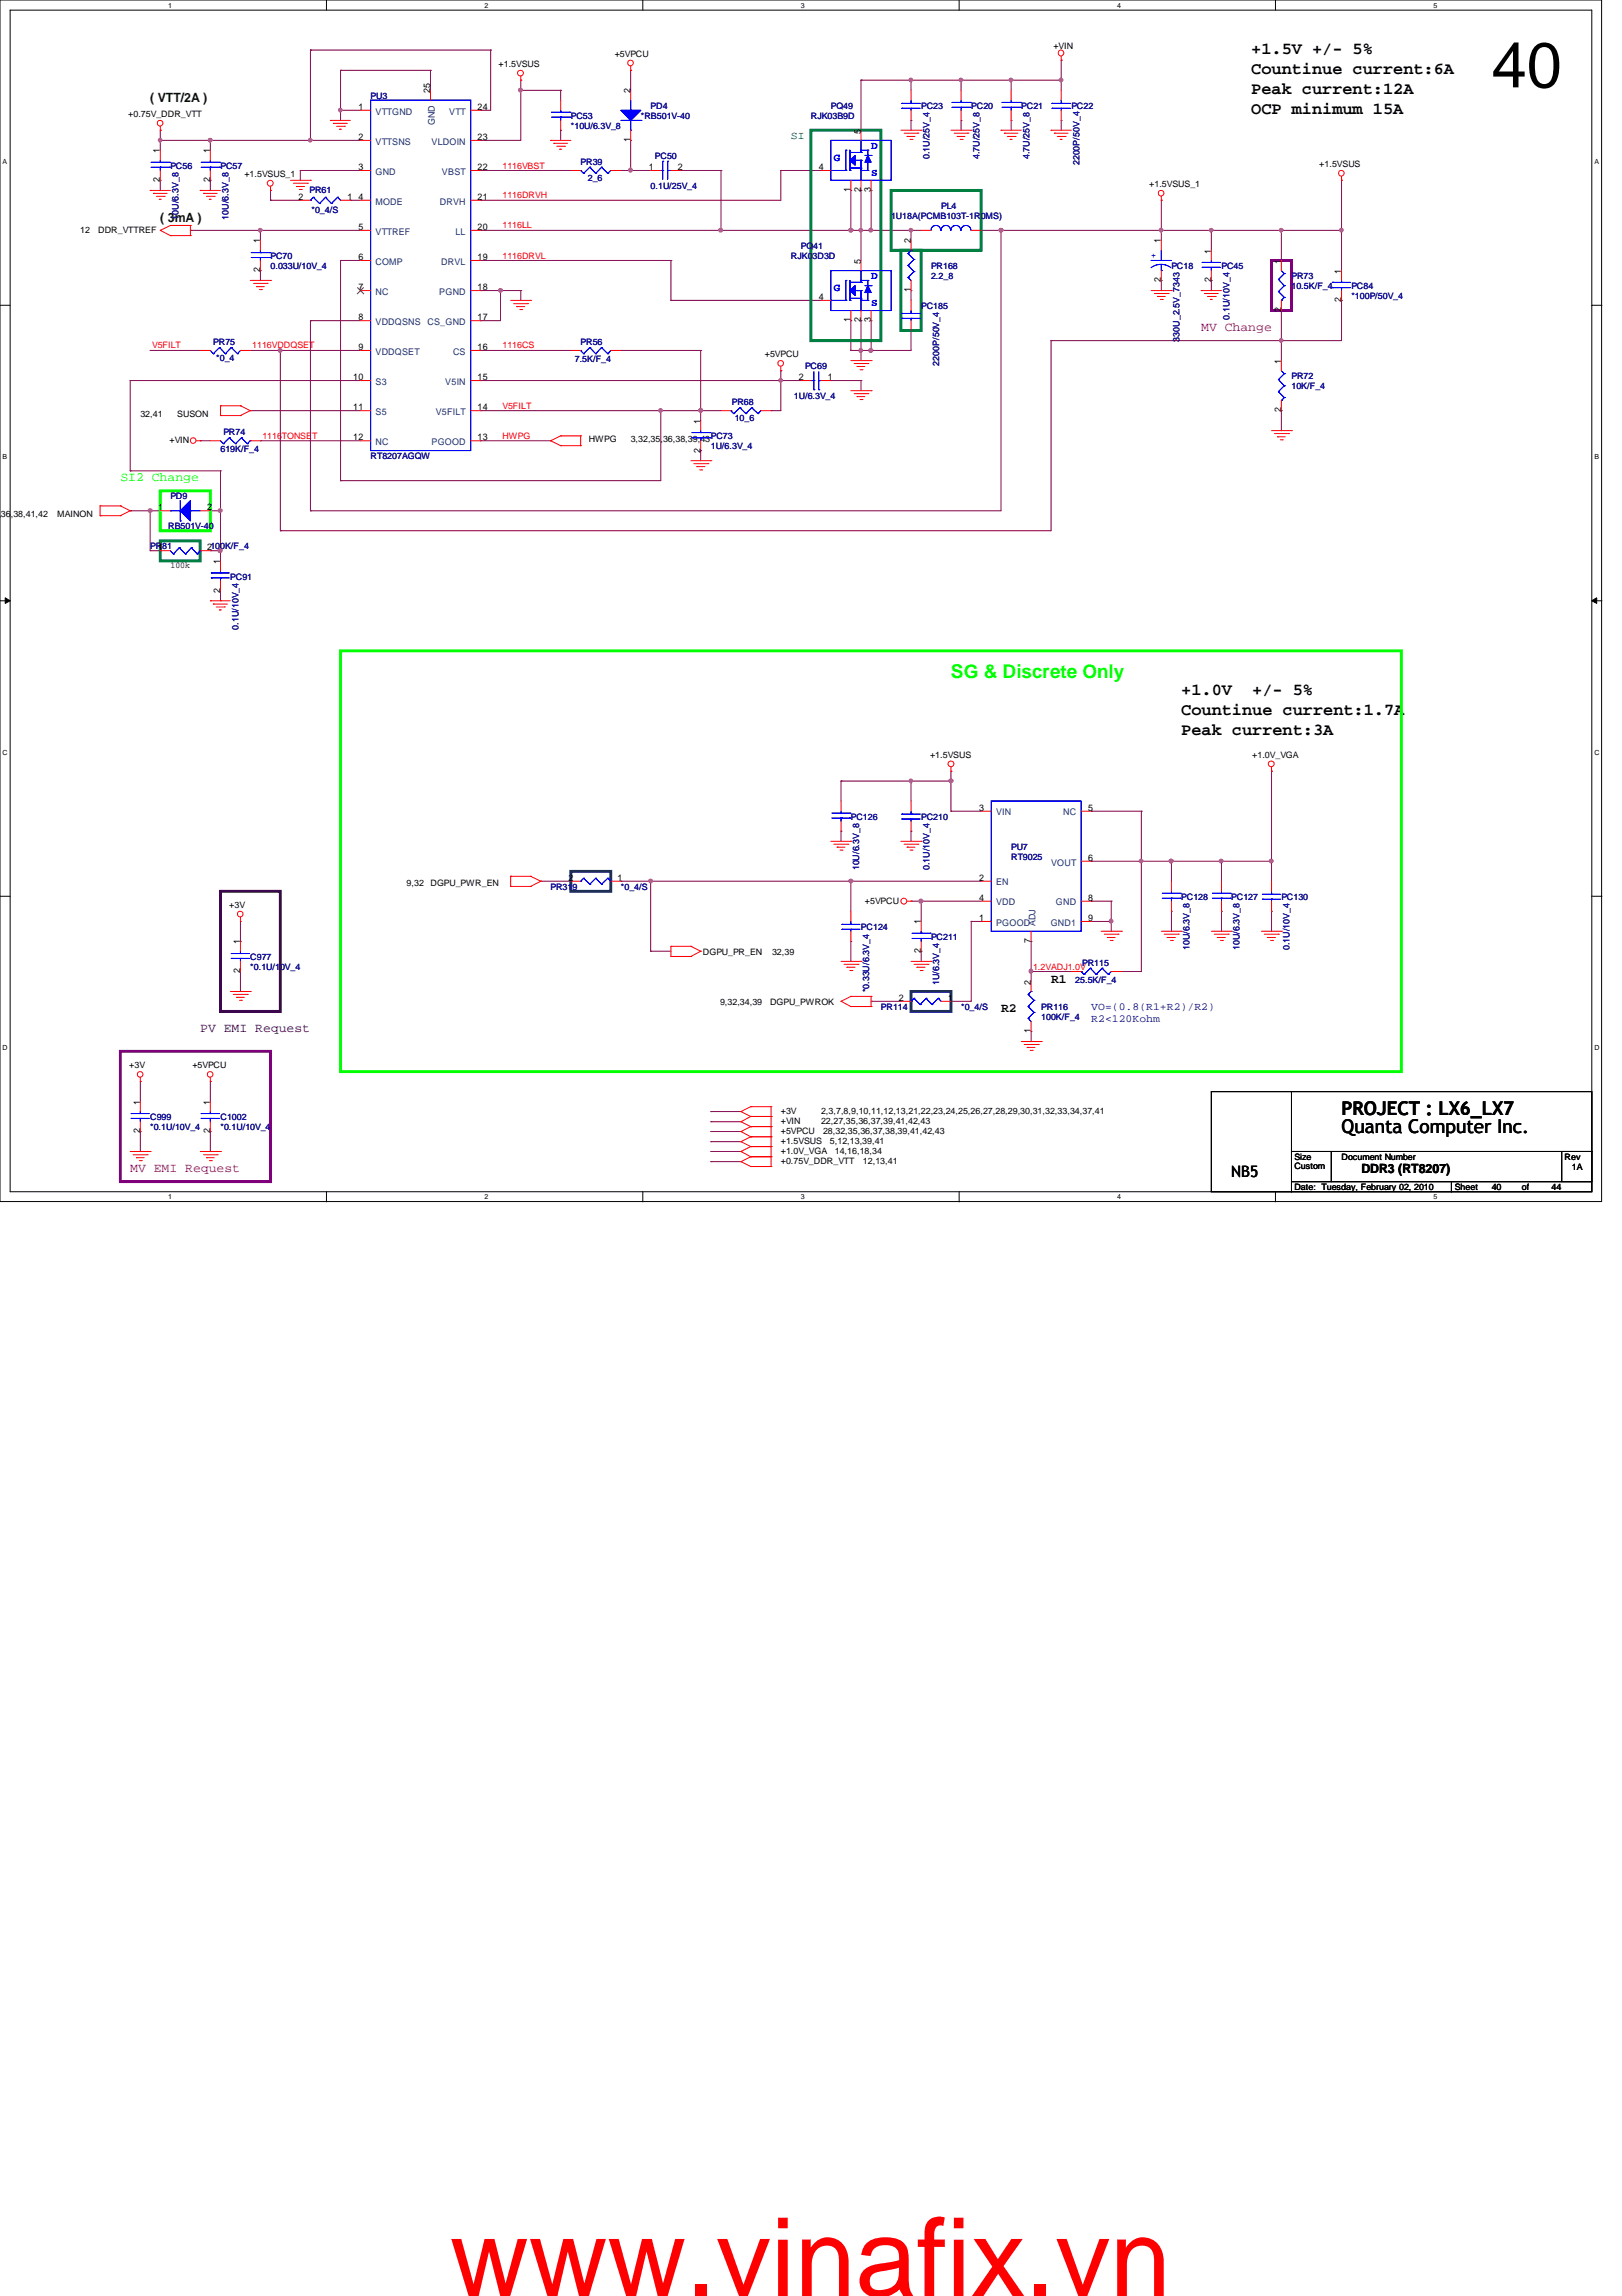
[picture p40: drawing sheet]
<svg xmlns="http://www.w3.org/2000/svg" width="210mm" height="297mm" viewBox="0 0 210 297" stroke-linecap="round" stroke-linejoin="round" font-family="sans-serif">
<defs><g id="words">
<text font-size="14.1" fill="#f00" x="58.2" y="297">www.vinafix.vn</text>
<text font-size="8.3" x="193" y="11.3">40</text>
<text font-size="2.5" fill="#0f0" x="123.1" y="87.8">SG &amp; Discrete Only</text>
<g font-size="2.5">
<text x="173.6" y="146.5">Quanta Computer Inc.</text>
<text x="173.6" y="144.2">PROJECT : LX6_LX7</text>
</g>
<g font-size="2.2">
<text x="161.9" y="9.6">Countinue current:6A</text>
<text x="161.9" y="7">+1.5V +/- 5%</text>
<text x="161.9" y="12.2">Peak current:12A</text>
<text x="161.9" y="14.8">OCP minimum 15A</text>
<text x="152.9" y="89.9">+1.0V</text>
<text x="162.1" y="89.9">+/- 5%</text>
<text x="152.9" y="92.5">Countinue current:1.7A</text>
<text x="152.9" y="95.1">Peak current:3A</text>
</g>
<text font-size="2" x="159.3" y="152.3">NB5</text>
<g font-size="1.7" fill="#004000">
<text x="19.4" y="13.2">( VTT/2A )</text>
<text x="20.7" y="28.7">( 3mA )</text>
</g>
<g font-size="1.7" fill="#800080">
<text x="155.4" y="42.8">MV Change</text>
<text x="16.8" y="151.6">MV EMI Request</text>
</g>
<text font-size="1.7" fill="#0f0" x="15.6" y="62.2">SI2 Change</text>
<g font-size="1.7">
<text x="129.5" y="131">R2</text>
<text x="136" y="127.1">R1</text>
<text x="176.2" y="151.8">DDR3 (RT8207)</text>
</g>
<text font-size="1.7" fill="#400040" x="25.9" y="133.5">PV EMI Request</text>
<text font-size="1.4" fill="#008000" x="102.4" y="18">SI</text>
<g font-size="1.4" fill="#00f">
<text x="107.9" y="20.9">G</text>
<text x="112.7" y="19.3">D</text>
<text x="112.7" y="22.8">S</text>
<text x="107.9" y="37.7">G</text>
<text x="112.7" y="36.2">D</text>
<text x="112.7" y="39.6">S</text>
</g>
<g font-size="1.4" fill="#000080">
<text x="141.2" y="130.7">VO=(0.8(R1+R2)/R2)</text>
<text x="141.2" y="132.2">R2&lt;120Kohm</text>
</g>
<g font-size="1.2">
<text x="46.4" y="14.2">1</text>
<text x="55.7" y="12.1" transform="rotate(-90 55.7 12.1)">25</text>
<text x="61.8" y="14.2">24</text>
<text x="81.6" y="12.1" transform="rotate(-90 81.6 12.1)">2</text>
<text x="111.4" y="17.3" transform="rotate(-90 111.4 17.3)">5</text>
<text x="20.7" y="23.6" transform="rotate(-90 20.7 23.6)">2</text>
<text x="20.7" y="19.9" transform="rotate(-90 20.7 19.9)">1</text>
<text x="27.2" y="23.6" transform="rotate(-90 27.2 23.6)">2</text>
<text x="27.2" y="19.9" transform="rotate(-90 27.2 19.9)">1</text>
<text x="46.4" y="18.1">2</text>
<text x="46.4" y="22">3</text>
<text x="61.8" y="22">22</text>
<text x="61.8" y="18.1">23</text>
<text x="81.6" y="18.4" transform="rotate(-90 81.6 18.4)">1</text>
<text x="83.9" y="22">1</text>
<text x="87.7" y="22">2</text>
<text x="106" y="22">4</text>
<text x="38.6" y="25.9">2</text>
<text x="45" y="25.9">1</text>
<text x="46.4" y="25.9">4</text>
<text x="46.4" y="29.8">5</text>
<text x="61.8" y="29.8">20</text>
<text x="61.8" y="25.9">21</text>
<text x="110.1" y="24.8" transform="rotate(-90 110.1 24.8)">1</text>
<text x="111.4" y="24.8" transform="rotate(-90 111.4 24.8)">2</text>
<text x="112.7" y="24.8" transform="rotate(-90 112.7 24.8)">3</text>
<text x="33.7" y="35.2" transform="rotate(-90 33.7 35.2)">2</text>
<text x="33.7" y="31.5" transform="rotate(-90 33.7 31.5)">1</text>
<text x="46.4" y="33.7">6</text>
<text x="61.8" y="33.7">19</text>
<text x="111.4" y="34.1" transform="rotate(-90 111.4 34.1)">5</text>
<text x="117.9" y="31.5" transform="rotate(-90 117.9 31.5)">2</text>
<text x="150.2" y="31.5" transform="rotate(-90 150.2 31.5)">1</text>
<text x="156.7" y="32.8" transform="rotate(-90 156.7 32.8)">1</text>
<text x="165.8" y="34.1" transform="rotate(-90 165.8 34.1)">1</text>
<text x="173.6" y="35.4" transform="rotate(-90 173.6 35.4)">1</text>
<text x="46.4" y="37.5">7</text>
<text x="46.4" y="41.4">8</text>
<text x="61.8" y="41.4">17</text>
<text x="61.8" y="37.5">18</text>
<text x="106" y="38.8">4</text>
<text x="110.1" y="41.7" transform="rotate(-90 110.1 41.7)">1</text>
<text x="111.4" y="41.7" transform="rotate(-90 111.4 41.7)">2</text>
<text x="112.7" y="41.7" transform="rotate(-90 112.7 41.7)">3</text>
<text x="117.9" y="37.8" transform="rotate(-90 117.9 37.8)">1</text>
<text x="150.2" y="36.5" transform="rotate(-90 150.2 36.5)">2</text>
<text x="156.7" y="36.5" transform="rotate(-90 156.7 36.5)">2</text>
<text x="165.8" y="40.4" transform="rotate(-90 165.8 40.4)">2</text>
<text x="173.6" y="39.1" transform="rotate(-90 173.6 39.1)">2</text>
<text x="46.4" y="45.3">9</text>
<text x="61.8" y="45.3">16</text>
<text x="165.8" y="47.1" transform="rotate(-90 165.8 47.1)">1</text>
<text x="45.7" y="49.2">10</text>
<text x="45.7" y="53.1">11</text>
<text x="61.8" y="53.1">14</text>
<text x="61.8" y="49.2">15</text>
<text x="103.4" y="49.2">2</text>
<text x="107.1" y="49.2">1</text>
<text x="165.8" y="53.3" transform="rotate(-90 165.8 53.3)">2</text>
<text x="45.7" y="57">12</text>
<text x="61.8" y="57">13</text>
<text x="90.6" y="58.5" transform="rotate(-90 90.6 58.5)">2</text>
<text x="90.6" y="54.8" transform="rotate(-90 90.6 54.8)">1</text>
<text x="20.5" y="71.2">1</text>
<text x="20.5" y="66">1</text>
<text x="26.8" y="71.2">2100K/F_4</text>
<text x="26.8" y="66">2</text>
<text x="28.5" y="76.7" transform="rotate(-90 28.5 76.7)">2</text>
<text x="28.5" y="73" transform="rotate(-90 28.5 73)">1</text>
<text x="126.7" y="104.9">3</text>
<text x="140.8" y="104.9">5</text>
<text x="73.6" y="114">2</text>
<text x="79.9" y="114">1</text>
<text x="126.7" y="114">2</text>
<text x="140.8" y="111.4">6</text>
<text x="119.2" y="119.6" transform="rotate(-90 119.2 119.6)">1</text>
<text x="126.7" y="116.5">4</text>
<text x="126.7" y="119.2">1</text>
<text x="140.8" y="116.5">8</text>
<text x="140.8" y="119.2">9</text>
<text x="31.1" y="125.9" transform="rotate(-90 31.1 125.9)">2</text>
<text x="31.1" y="122.2" transform="rotate(-90 31.1 122.2)">1</text>
<text x="119.2" y="123.3" transform="rotate(-90 119.2 123.3)">2</text>
<text x="133.4" y="122" transform="rotate(-90 133.4 122)">7</text>
<text x="116.3" y="129.5">2</text>
<text x="122.7" y="129.5">1</text>
<text x="133.4" y="127.4" transform="rotate(-90 133.4 127.4)">2</text>
<text x="133.4" y="133.7" transform="rotate(-90 133.4 133.7)">1</text>
<text x="18.1" y="142.9" transform="rotate(-90 18.1 142.9)">1</text>
<text x="27.2" y="142.9" transform="rotate(-90 27.2 142.9)">1</text>
<text x="18.1" y="146.6" transform="rotate(-90 18.1 146.6)">2</text>
<text x="27.2" y="146.6" transform="rotate(-90 27.2 146.6)">2</text>
</g>
<g font-size="1.2" fill="#004080">
<text x="48.6" y="14.8">VTTGND</text>
<text x="56.3" y="16.2" transform="rotate(-90 56.3 16.2)">GND</text>
<text x="58.1" y="14.8">VTT</text>
<text x="48.6" y="18.7">VTTSNS</text>
<text x="48.6" y="22.6">GND</text>
<text x="55.8" y="18.7">VLDOIN</text>
<text x="57.2" y="22.6">VBST</text>
<text x="48.6" y="26.5">MODE</text>
<text x="56.9" y="26.5">DRVH</text>
<text x="48.6" y="34.2">COMP</text>
<text x="48.6" y="30.4">VTTREF</text>
<text x="57.1" y="34.2">DRVL</text>
<text x="58.9" y="30.4">LL</text>
<text x="48.6" y="38.1">NC</text>
<text x="56.9" y="38.1">PGND</text>
<text x="48.6" y="45.9">VDDQSET</text>
<text x="48.6" y="42">VDDQSNS</text>
<text x="55.3" y="42">CS_GND</text>
<text x="58.6" y="45.9">CS</text>
<text x="48.6" y="49.8">S3</text>
<text x="48.6" y="53.7">S5</text>
<text x="56.4" y="53.7">V5FILT</text>
<text x="57.6" y="49.8">V5IN</text>
<text x="48.6" y="57.6">NC</text>
<text x="55.8" y="57.6">PGOOD</text>
<text x="128.9" y="105.5">VIN</text>
<text x="137.6" y="105.5">NC</text>
<text x="136" y="112">VOUT</text>
<text x="128.9" y="114.6">EN</text>
<text x="128.9" y="117.1">VDD</text>
<text x="128.9" y="119.8">PGOOD</text>
<text x="134" y="119.8" transform="rotate(-90 134 119.8)">ADJ</text>
<text x="136" y="119.8">GND1</text>
<text x="136.7" y="117.1">GND</text>
</g>
<g font-size="1.1">
<text x="64.5" y="8.6">+1.5VSUS</text>
<text x="79.5" y="7.3">+5VPCU</text>
<text x="136.3" y="6.3">+VIN</text>
<text x="16.6" y="15.1">+0.75V_DDR_VTT</text>
<text x="31.6" y="22.9">+1.5VSUS_1</text>
<text x="170.7" y="21.6">+1.5VSUS</text>
<text x="148.7" y="24.2">+1.5VSUS_1</text>
<text x="10.4" y="30.1">12</text>
<text x="12.7" y="30.1">DDR_VTTREF</text>
<text x="99" y="46.2">+5VPCU</text>
<text x="18.2" y="54">32,41</text>
<text x="22.9" y="54">SUSON</text>
<text x="21.9" y="57.3">+VIN</text>
<text x="76.2" y="57.2">HWPG</text>
<text x="81.6" y="57.2">3,32,35,36,38,39,43</text>
<text x="-.8" y="66.9">5,36,38,41,42</text>
<text x="7.4" y="66.9">MAINON</text>
<text x="22.1" y="73.5">100k</text>
<text x="120.4" y="98">+1.5VSUS</text>
<text x="162.1" y="98">+1.0V_VGA</text>
<text x="29.7" y="117.4">+3V</text>
<text x="52.6" y="114.6">9,32</text>
<text x="55.7" y="114.6">DGPU_PWR_EN</text>
<text x="111.9" y="116.9">+5VPCU</text>
<text x="91" y="123.5">DGPU_PR_EN</text>
<text x="99.9" y="123.5">32,39</text>
<text x="93.2" y="130">9,32,34,39</text>
<text x="99.7" y="130">DGPU_PWROK</text>
<text x="16.7" y="138.2">+3V</text>
<text x="24.9" y="138.2">+5VPCU</text>
<text x="101" y="146.7">+5VPCU</text>
<text x="101" y="149.3">+1.0V_VGA</text>
<text x="101" y="144.1">+3V</text>
<text x="101" y="148">+1.5VSUS</text>
<text x="101" y="145.4">+VIN</text>
<text x="106.3" y="144.1">2,3,7,8,9,10,11,12,13,21,22,23,24,25,26,27,28,29,30,31,32,33,34,37,41</text>
<text x="106.3" y="145.4">22,27,35,36,37,39,41,42,43</text>
<text x="106.5" y="146.7">28,32,35,36,37,38,39,41,42,43</text>
<text x="107.4" y="148">5,12,13,39,41</text>
<text x="108" y="149.3">14,16,18,34</text>
<text x="101" y="150.6">+0.75V_DDR_VTT</text>
<text x="111.7" y="150.6">12,13,41</text>
<text x="167.5" y="150.1">Size</text>
<text x="167.5" y="154">Date: Tuesday, February 02, 2010</text>
<text x="167.5" y="151.3">Custom</text>
<text x="173.6" y="150.1">Document Number</text>
<text x="188.3" y="154">Sheet</text>
<text x="193" y="154">40</text>
<text x="196.9" y="154">of</text>
<text x="200.8" y="154">44</text>
<text x="202.5" y="150.1">Rev</text>
<text x="203.4" y="151.4">1A</text>
</g>
<g font-size="1.1" fill="#000080">
<text x="48" y="12.8">PU3</text>
<text x="73.9" y="15.4">PC53</text>
<text x="73.9" y="16.7">*10U/6.3V_8</text>
<text x="82.9" y="15.4">*RB501V-40</text>
<text x="84.2" y="14.1">PD4</text>
<text x="104.9" y="15.4">RJK03B9D</text>
<text x="107.5" y="14.1">PQ49</text>
<text x="119.2" y="14.1">PC23</text>
<text x="125.7" y="14.1">PC20</text>
<text x="132.2" y="14.1">PC21</text>
<text x="138.6" y="14.1">PC22</text>
<text x="22.1" y="21.8">PC56</text>
<text x="28.5" y="21.8">PC57</text>
<text x="75.1" y="21.3">PR39</text>
<text x="76.1" y="23.4">2_6</text>
<text x="84.8" y="20.5">PC50</text>
<text x="120.3" y="20.6" transform="rotate(-90 120.3 20.6)">0.1U/25V_4</text>
<text x="126.7" y="20.6" transform="rotate(-90 126.7 20.6)">4.7U/25V_8</text>
<text x="133.2" y="20.6" transform="rotate(-90 133.2 20.6)">4.7U/25V_8</text>
<text x="139.7" y="21.4" transform="rotate(-90 139.7 21.4)">2200P/50V_4</text>
<text x="23.1" y="28.4" transform="rotate(-90 23.1 28.4)">10U/6.3V_8</text>
<text x="29.6" y="28.4" transform="rotate(-90 29.6 28.4)">10U/6.3V_8</text>
<text x="40" y="24.9">PR61</text>
<text x="40.3" y="27.6">*0_4/S</text>
<text x="84.2" y="24.4">0.1U/25V_4</text>
<text x="115.3" y="28.3">1U18A(PCMB103T-1R0MS)</text>
<text x="121.8" y="27">PL4</text>
<text x="35" y="33.5">PC70</text>
<text x="35" y="34.8">0.033U/10V_4</text>
<text x="102.4" y="33.5">RJK03D3D</text>
<text x="103.6" y="32.2">PQ41</text>
<text x="120.5" y="34.8">PR168</text>
<text x="151.6" y="34.8">PC18</text>
<text x="158.1" y="34.8">PC45</text>
<text x="119.2" y="40">PC185</text>
<text x="120.5" y="36.1">2.2_8</text>
<text x="159.1" y="41.4" transform="rotate(-90 159.1 41.4)">0.1U/10V_4</text>
<text x="167.1" y="36.1">PR73</text>
<text x="167.1" y="37.4">10.5K/F_4</text>
<text x="174.9" y="37.4">PC84</text>
<text x="174.9" y="38.7">*100P/50V_4</text>
<text x="27.6" y="44.7">PR75</text>
<text x="28" y="46.7">*0_4</text>
<text x="74.4" y="46.9">7.5K/F_4</text>
<text x="75.1" y="44.7">PR56</text>
<text x="104.2" y="47.8">PC69</text>
<text x="121.5" y="47.3" transform="rotate(-90 121.5 47.3)">2200P/50V_4</text>
<text x="152.7" y="44.2" transform="rotate(-90 152.7 44.2)">330U_2.5V_7343</text>
<text x="94.7" y="52.4">PR68</text>
<text x="102.7" y="51.6">1U/6.3V_4</text>
<text x="167.1" y="49.1">PR72</text>
<text x="167.1" y="50.3">10K/F_4</text>
<text x="28.5" y="58.5">619K/F_4</text>
<text x="28.9" y="56.3">PR74</text>
<text x="48" y="59.4">RT8207AGQW</text>
<text x="92" y="56.8">PC73</text>
<text x="92" y="58.1">1U/6.3V_4</text>
<text x="95.1" y="54.5">10_6</text>
<text x="22.1" y="64.6">PD9</text>
<text x="19.4" y="71.1">PR81</text>
<text x="21.8" y="68.5">RB501V-40</text>
<text x="29.8" y="75">PC91</text>
<text x="30.9" y="81.5" transform="rotate(-90 30.9 81.5)">0.1U/10V_4</text>
<text x="110.1" y="106">PC126</text>
<text x="119.2" y="106">PC210</text>
<text x="111.2" y="112.6" transform="rotate(-90 111.2 112.6)">10U/6.3V_8</text>
<text x="120.3" y="112.6" transform="rotate(-90 120.3 112.6)">0.1U/10V_4</text>
<text x="130.9" y="109.9">PU7</text>
<text x="130.9" y="111.2">RT9025</text>
<text x="71.2" y="115.1">PR319</text>
<text x="80.3" y="115.1">*0_4/S</text>
<text x="152.9" y="116.4">PC128</text>
<text x="159.3" y="116.4">PC127</text>
<text x="165.8" y="116.4">PC130</text>
<text x="32.4" y="124.2">C977</text>
<text x="32.4" y="125.5">*0.1U/10V_4</text>
<text x="111.4" y="120.3">PC124</text>
<text x="120.5" y="121.6">PC211</text>
<text x="140" y="125">PR115</text>
<text x="153.9" y="122.9" transform="rotate(-90 153.9 122.9)">10U/6.3V_8</text>
<text x="160.4" y="122.9" transform="rotate(-90 160.4 122.9)">10U/6.3V_8</text>
<text x="166.9" y="122.9" transform="rotate(-90 166.9 122.9)">0.1U/10V_4</text>
<text x="112.5" y="128.4" transform="rotate(-90 112.5 128.4)">*0.33U/6.3V_4</text>
<text x="114" y="130.6">PR114</text>
<text x="121.5" y="127.5" transform="rotate(-90 121.5 127.5)">1U/6.3V_4</text>
<text x="124.4" y="130.6">*0_4/S</text>
<text x="134.7" y="130.6">PR116</text>
<text x="134.7" y="132">100K/F_4</text>
<text x="139.1" y="127.2">25.5K/F_4</text>
<text x="19.4" y="144.9">C999</text>
<text x="19.4" y="146.2">*0.1U/10V_4</text>
<text x="28.5" y="144.9">C1002</text>
<text x="28.5" y="146.2">*0.1U/10V_4</text>
</g>
<g font-size="1.1" fill="#f00">
<text x="65" y="21.8">1116VBST</text>
<text x="65" y="29.5">1116LL</text>
<text x="65" y="25.7">1116DRVH</text>
<text x="65" y="33.4">1116DRVL</text>
<text x="19.7" y="45.1">V5FILT</text>
<text x="32.6" y="45.1">1116VDDQSET</text>
<text x="65" y="45.1">1116CS</text>
<text x="65" y="52.9">V5FILT</text>
<text x="34" y="56.8">1116TONSET</text>
<text x="65" y="56.8">HWPG</text>
<text x="133.7" y="125.4">1.2VADJ1.0V</text>
</g>
<text font-size="1.1" fill="#00f" x="149" y="33.4">+</text>
<g font-size=".9">
<text x="21.8" y="1">1</text>
<text x="62.7" y="1">2</text>
<text x="103.6" y="1">3</text>
<text x="144.6" y="1">4</text>
<text x="185.5" y="1">5</text>
<text x=".3" y="21.2">A</text>
<text x="206.3" y="21.2">A</text>
<text x=".3" y="59.4">B</text>
<text x="206.3" y="59.4">B</text>
<text x=".3" y="97.6">C</text>
<text x="206.3" y="97.6">C</text>
<text x=".3" y="135.8">D</text>
<text x="206.3" y="135.8">D</text>
<text x="21.8" y="155.2">1</text>
<text x="62.7" y="155.2">2</text>
<text x="103.6" y="155.2">3</text>
<text x="144.6" y="155.2">4</text>
<text x="185.5" y="155.2">5</text>
</g>
</g></defs>
<path d="M0 0h207.3v155.4h-207.3zM1.3 1.3h204.7v152.9h-204.7z" fill="none" stroke="#000" stroke-width=".13"/>
<g fill="#fff">
<path d="M21.8 .2h.5v1h-.5z"/>
<path d="M21.8 154.3h.5v1.1h-.5z"/>
</g>
<path d="M42.2 0v1.3M42.2 154.2v1.3" fill="none" stroke="#000" stroke-width=".13"/>
<g fill="#fff">
<path d="M62.7 .2h.5v1h-.5z"/>
<path d="M62.7 154.3h.5v1.1h-.5z"/>
</g>
<path d="M83.2 0v1.3M83.2 154.2v1.3" fill="none" stroke="#000" stroke-width=".13"/>
<g fill="#fff">
<path d="M103.6 .2h.5v1h-.5z"/>
<path d="M103.6 154.3h.5v1.1h-.5z"/>
</g>
<path d="M124.1 0v1.3M124.1 154.2v1.3" fill="none" stroke="#000" stroke-width=".13"/>
<g fill="#fff">
<path d="M144.6 .2h.5v1h-.5z"/>
<path d="M144.6 154.3h.5v1.1h-.5z"/>
</g>
<path d="M165.1 0v1.3M165.1 154.2v1.3" fill="none" stroke="#000" stroke-width=".13"/>
<g fill="#fff">
<path d="M185.5 .2h.5v1h-.5z"/>
<path d="M185.5 154.3h.5v1.1h-.5z"/>
<path d="M.3 20.4h.6v1h-.6z"/>
<path d="M206.3 20.4h.6v1h-.6z"/>
<path d="M.3 58.6h.6v1h-.6z"/>
<path d="M206.3 58.6h.6v1h-.6z"/>
</g>
<path d="M0 39.5h1.3M206 39.5h1.3" fill="none" stroke="#000" stroke-width=".13"/>
<g fill="#fff">
<path d="M.3 96.8h.7v1h-.7z"/>
<path d="M206.3 96.8h.7v1h-.7z"/>
</g>
<path d="M0 77.7h1.3M.7 77.3l.6 .4-.6 .4zM206 77.7l.6-.4v.8zM206 77.7h1.3" fill="none" stroke="#000" stroke-width=".13"/>
<path d="M.7 77.3l.6 .4-.6 .4zM206 77.7l.6-.4v.8z" fill="#000"/>
<g fill="#fff">
<path d="M.3 135h.7v1.1h-.7z"/>
<path d="M206.3 135h.7v1.1h-.7z"/>
</g>
<path d="M0 116h1.3M206 116h1.3" fill="none" stroke="#000" stroke-width=".13"/>
<g fill="none" stroke="#800040" stroke-width=".13">
<path d="M164.5 99.8h.1M164.5 99.8v11.6M110.1 114h.1M110.1 114v3.9M147.7 111.4h.1M147.7 111.4h3.9M158.1 111.4h.1M158.1 111.4v2.6M112.7 129.5h.1M112.7 129.5h3.9M123.1 129.5h.1M123.1 129.5h2.6"/>
<path d="M133.4 125.7h.1M133.4 125.7h5.2M145.1 125.7h.1M145.1 125.7h2.6"/>
</g>
<circle cx="151.6" cy="111.4" r=".25" fill="#f0f"/>
<circle cx="151.6" cy="111.4" r=".25" fill="none" stroke="#f0f" stroke-width=".13"/>
<path d="M141.2 119.2h.1M141.2 119.2h2.6M147.7 111.4h.1M147.7 111.4v14.3" fill="none" stroke="#800040" stroke-width=".13"/>
<path d="M147.5 111.2h.3l.1 .2-.1 .2h-.1h-.2z" fill-rule="evenodd" fill="#f0f"/>
<path d="M147.5 111.2h.3l.1 .2-.1 .2h-.1h-.2z" fill="none" stroke="#f0f" stroke-width=".13"/>
<path d="M143.8 116.6h.1M143.8 116.6v2.6M151.6 111.4h.1M151.6 111.4h6.5" fill="none" stroke="#800040" stroke-width=".13"/>
<circle cx="151.6" cy="111.4" r=".25" fill="#f0f"/>
<circle cx="151.6" cy="111.4" r=".25" fill="none" stroke="#f0f" stroke-width=".13"/>
<path d="M123.1 99.8h.1M123.1 99.8v1.2" fill="none" stroke="#800040" stroke-width=".13"/>
<circle cx="123.1" cy="101" r=".25" fill="#f0f"/>
<circle cx="123.1" cy="101" r=".25" fill="none" stroke="#f0f" stroke-width=".13"/>
<path d="M141.2 116.6h.1M141.2 116.6h2.6M158.1 111.4h.1M158.1 111.4h6.4" fill="none" stroke="#800040" stroke-width=".13"/>
<circle cx="164.5" cy="111.4" r=".25" fill="#f0f"/>
<circle cx="164.5" cy="111.4" r=".25" fill="none" stroke="#f0f" stroke-width=".13"/>
<circle cx="158" cy="111.4" r=".25" fill="#f0f"/>
<circle cx="158" cy="111.4" r=".25" fill="none" stroke="#f0f" stroke-width=".13"/>
<path d="M133.4 125.7h.1M133.4 125.7v1.3" fill="none" stroke="#800040" stroke-width=".13"/>
<path d="M133.2 125.5l.2-.1 .2 .1v.3l-.2 .1-.2-.1z" fill-rule="evenodd" fill="#f0f"/>
<path d="M133.2 125.5l.2-.1 .2 .1v.3l-.2 .1-.2-.1z" fill="none" stroke="#f0f" stroke-width=".13"/>
<path d="M143.8 119.2h.1M143.8 119.2v1.3M151.6 111.4h.1M151.6 111.4v2.6M164.5 111.4h.1M164.5 111.4v2.6" fill="none" stroke="#800040" stroke-width=".13"/>
<path d="M143.6 119l.2-.1 .2 .1-.1 .3-.1 .1-.2-.1z" fill-rule="evenodd" fill="#f0f"/>
<path d="M143.6 119l.2-.1 .2 .1-.1 .3-.1 .1-.2-.1z" fill="none" stroke="#f0f" stroke-width=".13"/>
<g fill="none" stroke="#800040" stroke-width=".13">
<path d="M108.8 101h.1M108.8 107.5h.1M108.8 101v2.6M108.8 107.5v1.3M108.8 101h14.3M117.9 101h.1M117.9 107.5h.1M117.9 101v2.6M117.9 107.5v1.3M123.1 101h.1M123.1 101v3.9M125.7 119.2h.1"/>
<path d="M125.7 119.2v10.3M141.2 104.9h.1M141.2 104.9h6.5M147.7 104.9h.1M147.7 104.9v6.5M151.6 117.9h.1M151.6 117.9v2.6M158.1 117.9h.1M158.1 117.9v2.6M164.5 117.9h.1M164.5 117.9v2.6M110.1 121.8h.1"/>
<path d="M110.1 121.8v2.6"/>
</g>
<circle cx="123.1" cy="101" r=".25" fill="#f0f"/>
<circle cx="123.1" cy="101" r=".25" fill="none" stroke="#f0f" stroke-width=".13"/>
<path d="M117.7 100.9h.3l.1 .1-.1 .2-.1 .1-.2-.1z" fill-rule="evenodd" fill="#f0f"/>
<path d="M117.7 100.9h.3l.1 .1-.1 .2-.1 .1-.2-.1z" fill="none" stroke="#f0f" stroke-width=".13"/>
<path d="M117.9 116.6h.1M117.9 116.6h9.1M119.2 116.6h.1M119.2 116.6v2.6M123.1 104.9h.1M123.1 104.9h3.9M125.7 119.2h.1M125.7 119.2h1.3M141.2 111.4h.1M141.2 111.4h6.5M133.4 121.8h.1M133.4 121.8v3.9" fill="none" stroke="#800040" stroke-width=".13"/>
<circle cx="119.2" cy="116.6" r=".26" fill="#f0f"/>
<circle cx="119.2" cy="116.6" r=".26" fill="none" stroke="#f0f" stroke-width=".13"/>
<path d="M129.5 29.8h.1M129.5 29.8h20.8M119.2 123.1h.1M119.2 123.1v1.3M133.4 133.4h.1M133.4 133.4v1.3" fill="none" stroke="#800040" stroke-width=".13"/>
<circle cx="129.5" cy="29.8" r=".25" fill="#f0f"/>
<circle cx="129.5" cy="29.8" r=".25" fill="none" stroke="#f0f" stroke-width=".13"/>
<path d="M55.7 9.1h.1M55.7 9.1v2.6M64.8 37.6h.1M64.8 37.6v3.9h-2.6M156.8 29.8h.1M156.8 29.8h9M62.2 41.5h.1" fill="none" stroke="#800040" stroke-width=".13"/>
<circle cx="64.8" cy="37.6" r=".25" fill="#f0f"/>
<circle cx="64.8" cy="37.6" r=".25" fill="none" stroke="#f0f" stroke-width=".13"/>
<path d="M64.8 37.6h.1M64.8 37.6h2.6M81.6 22.1h.1M81.6 22.1h2.6M93.3 29.8h.1M93.3 29.8h16.8" fill="none" stroke="#800040" stroke-width=".13"/>
<circle cx="110.1" cy="29.8" r=".25" fill="#f0f"/>
<circle cx="110.1" cy="29.8" r=".25" fill="none" stroke="#f0f" stroke-width=".13"/>
<circle cx="93.3" cy="29.8" r=".25" fill="#f0f"/>
<circle cx="93.3" cy="29.8" r=".25" fill="none" stroke="#f0f" stroke-width=".13"/>
<path d="M62.2 29.8h.1M88.1 22.1h.1M88.1 22.1h5.2M93.3 22.1h.1M93.3 22.1v7.7h-31.1M112.7 29.8h.1M112.7 29.8h5.2M173.6 29.8h.1M173.6 29.8v5.2" fill="none" stroke="#800040" stroke-width=".13"/>
<circle cx="112.7" cy="29.8" r=".25" fill="#f0f"/>
<circle cx="112.7" cy="29.8" r=".25" fill="none" stroke="#f0f" stroke-width=".13"/>
<g fill="none" stroke="#800040" stroke-width=".13">
<path d="M44.1 14.3h.1M44.1 14.3h2.6M44.1 14.3v1.3M117.9 10.4h.1M117.9 10.4v1.3M33.7 29.8h.1M33.7 29.8h13M38.9 22.1h.1M38.9 22.1h7.8M38.9 22.1v1.2M101 22.1h.1M101 22.1v3.8"/>
<path d="M111.4 29.8h.1M111.4 29.8v3.9M173.6 38.9h.1M173.6 38.9v5.2M90.7 58.3h.1M90.7 53.1h.1M90.7 53.1v1.3M90.7 58.3v1.3M110.1 45.3h.1M110.1 45.3h1.3"/>
</g>
<path d="M33.5 29.6h.3l.1 .2-.1 .1-.1 .1-.2-.1z" fill-rule="evenodd" fill="#f0f"/>
<path d="M33.5 29.6h.3l.1 .2-.1 .1-.1 .1-.2-.1z" fill="none" stroke="#f0f" stroke-width=".13"/>
<path d="M81.6 9.1h.1M81.6 9.1v2.6M19.4 45.3h.1M19.4 45.3h6.5M32.4 45.3h.1M32.4 45.3h3.9M33.7 57h.1M33.7 57h13M165.8 40.2h.1M165.8 40.2v3.9" fill="none" stroke="#800040" stroke-width=".13"/>
<path d="M165.6 43.9h.4v.1v.2l-.2 .1-.2-.1z" fill-rule="evenodd" fill="#f0f"/>
<path d="M165.6 43.9h.4v.1v.2l-.2 .1-.2-.1z" fill="none" stroke="#f0f" stroke-width=".13"/>
<path d="M20.7 18.2h.1M20.7 18.2v1.2M62.2 18.2h.1M62.2 18.2h5.2M127 29.8h.1M127 29.8h2.5M165.8 29.8h.1M165.8 29.8v3.9M25.9 57h.1M25.9 57h1.3" fill="none" stroke="#800040" stroke-width=".13"/>
<path d="M165.6 29.6h.4v.2v.1l-.2 .1-.2-.1z" fill-rule="evenodd" fill="#f0f"/>
<path d="M165.6 29.6h.4v.2v.1l-.2 .1-.2-.1z" fill="none" stroke="#f0f" stroke-width=".13"/>
<path d="M124.4 15.6h.1M124.4 10.4h.1M124.4 15.6v1.2M124.4 10.4h6.5M150.3 25.9h.1M150.3 25.9v3.9M136 44.1h.1M136 44.1h29.8M136 44.1v24.6" fill="none" stroke="#800040" stroke-width=".13"/>
<path d="M124.2 10.2h.3l.1 .1-.1 .2-.2 .1-.1-.1z" fill-rule="evenodd" fill="#f0f"/>
<path d="M124.2 10.2h.3l.1 .1-.1 .2-.2 .1-.1-.1z" fill="none" stroke="#f0f" stroke-width=".13"/>
<path d="M137.3 10.4h.1M137.3 10.4v1.3" fill="none" stroke="#800040" stroke-width=".13"/>
<path d="M137.1 10.2h.4v.1v.2l-.2 .1-.2-.1z" fill-rule="evenodd" fill="#f0f"/>
<path d="M137.1 10.2h.4v.1v.2l-.2 .1-.2-.1z" fill="none" stroke="#f0f" stroke-width=".13"/>
<path d="M111.4 29.8h.1M111.4 29.8h1.3" fill="none" stroke="#800040" stroke-width=".13"/>
<path d="M111.2 29.6h.4v.2v.1l-.2 .1-.2-.1z" fill-rule="evenodd" fill="#f0f"/>
<path d="M111.2 29.6h.4v.2v.1l-.2 .1-.2-.1z" fill="none" stroke="#f0f" stroke-width=".13"/>
<path d="M112.7 24.6h.1M112.7 24.6v5.2M150.3 29.8h.1M150.3 29.8h6.5" fill="none" stroke="#800040" stroke-width=".13"/>
<path d="M156.6 29.6h.3l.1 .2-.1 .1-.2 .1-.1-.1z" fill-rule="evenodd" fill="#f0f"/>
<path d="M156.6 29.6h.3l.1 .2-.1 .1-.2 .1-.1-.1z" fill="none" stroke="#f0f" stroke-width=".13"/>
<g fill="none" stroke="#800040" stroke-width=".13">
<path d="M40.2 18.2h.1M40.2 18.2h6.5M72.6 16.8h.1M72.6 11.7h.1M72.6 11.7v1.3M72.6 16.8v1.4M20.7 23.3h.1M20.7 23.3v1.3M27.2 23.3h.1M27.2 23.3v1.3M156.8 29.8h.1M156.8 29.8v2.6"/>
<path d="M165.8 44.1h.1M165.8 53.1h.1M165.8 44.1v2.6M165.8 53.1v2.6"/>
</g>
<path d="M40 18h.3l.1 .1-.1 .2-.2 .1-.1-.1z" fill-rule="evenodd" fill="#f0f"/>
<path d="M40 18h.3l.1 .1-.1 .2-.2 .1-.1-.1z" fill="none" stroke="#f0f" stroke-width=".13"/>
<path d="M20.7 16.8h.1M20.7 16.8v1.4M27.2 18.2h.1M27.2 18.2v1.2M27.2 18.2h13M33.7 35h.1M33.7 29.8h.1M33.7 29.8v1.3M33.7 35v1.3" fill="none" stroke="#800040" stroke-width=".13"/>
<path d="M27 18h.4v.1v.2l-.2 .1-.2-.1z" fill-rule="evenodd" fill="#f0f"/>
<path d="M27 18h.4v.1v.2l-.2 .1-.2-.1z" fill="none" stroke="#f0f" stroke-width=".13"/>
<path d="M130.9 10.4h.1M130.9 10.4v1.3M130.9 10.4h6.4M156.8 36.3h.1M156.8 36.3v1.3" fill="none" stroke="#800040" stroke-width=".13"/>
<path d="M130.7 10.2h.3l.1 .1-.1 .2-.2 .1-.1-.1z" fill-rule="evenodd" fill="#f0f"/>
<path d="M130.7 10.2h.3l.1 .1-.1 .2-.2 .1-.1-.1z" fill="none" stroke="#f0f" stroke-width=".13"/>
<path d="M124.4 10.4h.1M124.4 10.4v1.3M137.3 15.6h.1M137.3 15.6v1.2M150.3 36.3h.1M150.3 29.8h.1M150.3 29.8v1.3M150.3 36.3v1.3" fill="none" stroke="#800040" stroke-width=".13"/>
<path d="M150.1 29.6h.3l.1 .2-.1 .1-.2 .1-.1-.1z" fill-rule="evenodd" fill="#f0f"/>
<path d="M150.1 29.6h.3l.1 .2-.1 .1-.2 .1-.1-.1z" fill="none" stroke="#f0f" stroke-width=".13"/>
<path d="M117.9 29.8h.1M117.9 29.8h1.3M111.4 45.3h.1M111.4 45.3v1.4" fill="none" stroke="#800040" stroke-width=".13"/>
<path d="M111.2 45.1h.2l.2 .1v.3l-.2 .1-.2-.1z" fill-rule="evenodd" fill="#f0f"/>
<path d="M111.2 45.1h.2l.2 .1v.3l-.2 .1-.2-.1z" fill="none" stroke="#f0f" stroke-width=".13"/>
<path d="M110.1 41.5h.1M110.1 41.5v3.8M112.7 41.5h.1M112.7 45.3h.1M112.7 41.5v3.8M112.7 45.3h5.2" fill="none" stroke="#800040" stroke-width=".13"/>
<circle cx="112.7" cy="45.3" r=".26" fill="#f0f"/>
<circle cx="112.7" cy="45.3" r=".26" fill="none" stroke="#f0f" stroke-width=".13"/>
<g fill="none" stroke="#800040" stroke-width=".13">
<path d="M20.7 18.2h.1M20.7 18.2h6.5M40.2 6.5h.1M40.2 6.5h23.3M40.2 6.5v11.7M63.5 6.5h.1M63.5 6.5v7.8M130.9 15.6h.1M130.9 15.6v1.2M62.2 33.7h.1M62.2 37.6h.1M62.2 33.7h24.6"/>
<path d="M62.2 37.6h2.6M67.4 37.6h.1M67.4 37.6v1.3M86.8 33.7h.1M86.8 33.7v5.2M117.9 37.6h.1M117.9 37.6v1.3M62.2 57h.1M62.2 57h9M101 49.2h.1M101 49.2h2.6M107.5 49.2h.1"/>
<path d="M107.5 49.2h3.9M111.4 49.2h.1M111.4 49.2v1.3M117.9 42.8h.1M117.9 42.8v2.5"/>
</g>
<path d="M27 18h.4v.1v.2l-.2 .1-.2-.1z" fill-rule="evenodd" fill="#f0f"/>
<path d="M27 18h.4v.1v.2l-.2 .1-.2-.1z" fill="none" stroke="#f0f" stroke-width=".13"/>
<path d="M20.5 18h.4l.1 .1-.1 .2-.2 .1-.2-.1z" fill-rule="evenodd" fill="#f0f"/>
<path d="M20.5 18h.4l.1 .1-.1 .2-.2 .1-.2-.1z" fill="none" stroke="#f0f" stroke-width=".13"/>
<path d="M62.2 53.1h.1M62.2 53.1h23.3M99.8 53.1h.1M101 48h.1M101 49.2h.1M101 48v5.1h-1.2" fill="none" stroke="#800040" stroke-width=".13"/>
<path d="M100.9 49h.3l.1 .2-.1 .2h-.2h-.1z" fill-rule="evenodd" fill="#f0f"/>
<path d="M100.9 49h.3l.1 .2-.1 .2h-.2h-.1z" fill="none" stroke="#f0f" stroke-width=".13"/>
<path d="M67.4 11.7h.1M67.4 10.4h.1M67.4 10.4v7.8M67.4 11.7h5.2M111.4 10.4h.1M111.4 10.4v6.4M62.2 49.2h.1M62.2 49.2h38.8" fill="none" stroke="#800040" stroke-width=".13"/>
<circle cx="67.4" cy="11.7" r=".25" fill="#f0f"/>
<circle cx="67.4" cy="11.7" r=".25" fill="none" stroke="#f0f" stroke-width=".13"/>
<path d="M129.5 29.8h.1M129.5 29.8v36.3M44.1 62.2h.1M44.1 62.2h41.4" fill="none" stroke="#800040" stroke-width=".13"/>
<circle cx="129.5" cy="29.8" r=".25" fill="#f0f"/>
<circle cx="129.5" cy="29.8" r=".25" fill="none" stroke="#f0f" stroke-width=".13"/>
<path d="M36.3 45.3h.1M36.3 45.3h10.4M40.2 41.5h.1M40.2 41.5v24.6M40.2 41.5h6.5M40.2 66.1h.1M40.2 66.1h89.3" fill="none" stroke="#800040" stroke-width=".13"/>
<path d="M36.1 45.1h.1l.3 .1-.1 .3-.2 .1-.1-.1z" fill-rule="evenodd" fill="#f0f"/>
<path d="M36.1 45.1h.1l.3 .1-.1 .3-.2 .1-.1-.1z" fill="none" stroke="#f0f" stroke-width=".13"/>
<g fill="none" stroke="#800040" stroke-width=".13">
<path d="M44.1 33.7h.1M44.1 33.7v28.5M44.1 33.7h2.6M16.8 49.2h.1M16.8 49.2h29.9M32.4 53.1h.1M32.4 53.1h14.3M36.3 45.3h.1M36.3 45.3v23.4M85.5 53.1h.1M85.5 53.1v9.1M165.8 44.1h.1"/>
<path d="M165.8 44.1h7.8M36.3 68.7h.1M36.3 68.7h99.7"/>
</g>
<path d="M85.3 52.9h.3l.1 .2-.1 .2h-.1h-.2z" fill-rule="evenodd" fill="#f0f"/>
<path d="M85.3 52.9h.3l.1 .2-.1 .2h-.1h-.2z" fill="none" stroke="#f0f" stroke-width=".13"/>
<path d="M81.6 18.2h.1M81.6 18.2v3.9" fill="none" stroke="#800040" stroke-width=".13"/>
<path d="M81.4 21.8h.2l.2 .1v.3l-.2 .1-.2-.1z" fill-rule="evenodd" fill="#f0f"/>
<path d="M81.4 21.8h.2l.2 .1v.3l-.2 .1-.2-.1z" fill="none" stroke="#f0f" stroke-width=".13"/>
<path d="M117.9 10.4h.1M117.9 10.4h6.5" fill="none" stroke="#800040" stroke-width=".13"/>
<path d="M117.7 10.2h.3l.1 .1-.1 .2-.1 .1-.2-.1z" fill-rule="evenodd" fill="#f0f"/>
<path d="M117.7 10.2h.3l.1 .1-.1 .2-.1 .1-.2-.1z" fill="none" stroke="#f0f" stroke-width=".13"/>
<path d="M44.1 9.1h.1M44.1 9.1v5.2M62.2 22.1h.1M62.2 22.1h11.7" fill="none" stroke="#800040" stroke-width=".13"/>
<path d="M43.9 14.1h.3l.1 .1-.1 .2-.2 .1-.1-.1z" fill-rule="evenodd" fill="#f0f"/>
<path d="M43.9 14.1h.3l.1 .1-.1 .2-.2 .1-.1-.1z" fill="none" stroke="#f0f" stroke-width=".13"/>
<g fill="none" stroke="#800040" stroke-width=".13">
<path d="M44.1 9.1h.1M44.1 9.1h11.6M62.2 14.3h.1M62.2 14.3h1.3M117.9 15.6h.1M117.9 15.6v1.2M24.6 29.8h.1M24.6 29.8h9.1M62.2 25.9h.1M62.2 25.9h38.8M86.8 38.9h.1M86.8 38.9h19.5"/>
<path d="M101 22.1h.1M101 22.1h5.3M117.9 29.8h.1M117.9 29.8v1.3M165.8 29.8h.1M165.8 29.8h7.8M62.2 45.3h.1M62.2 45.3h11.7M85.5 53.1h.1M85.5 53.1h5.2"/>
</g>
<path d="M117.7 29.6h.3l.1 .2-.1 .1-.1 .1-.2-.1z" fill-rule="evenodd" fill="#f0f"/>
<path d="M117.7 29.6h.3l.1 .2-.1 .1-.1 .1-.2-.1z" fill="none" stroke="#f0f" stroke-width=".13"/>
<path d="M110.1 24.6h.1M110.1 24.6v5.2M80.3 45.3h.1M80.3 45.3h10.4M90.7 53.1h.1M90.7 53.1h2.6" fill="none" stroke="#800040" stroke-width=".13"/>
<circle cx="90.7" cy="53.1" r=".25" fill="#f0f"/>
<circle cx="90.7" cy="53.1" r=".25" fill="none" stroke="#f0f" stroke-width=".13"/>
<path d="M90.7 45.3h.1M90.7 45.3v7.8" fill="none" stroke="#800040" stroke-width=".13"/>
<circle cx="90.7" cy="53.1" r=".25" fill="#f0f"/>
<circle cx="90.7" cy="53.1" r=".25" fill="none" stroke="#f0f" stroke-width=".13"/>
<g fill="none" stroke="#800040" stroke-width=".13">
<path d="M111.4 10.4h.1M111.4 10.4h6.5M137.3 7.8h.1M137.3 7.8v2.6M35 24.6h.1M35 25.9h.1M35 25.9h3.9M35 24.6v1.3M45.3 25.9h.1M45.3 25.9h1.4M80.3 22.1h.1M80.3 22.1h1.3"/>
<path d="M111.4 24.6h.1M111.4 24.6v5.2M173.6 23.3h.1M173.6 23.3v6.5"/>
</g>
<path d="M173.4 29.6h.3l.1 .2-.1 .1-.1 .1-.2-.1z" fill-rule="evenodd" fill="#f0f"/>
<path d="M173.4 29.6h.3l.1 .2-.1 .1-.1 .1-.2-.1z" fill="none" stroke="#f0f" stroke-width=".13"/>
<path d="M110.1 114h.1M110.1 114h16.9" fill="none" stroke="#800040" stroke-width=".13"/>
<circle cx="110.1" cy="114" r=".25" fill="#f0f"/>
<circle cx="110.1" cy="114" r=".25" fill="none" stroke="#f0f" stroke-width=".13"/>
<path d="M110.1 29.8h.1M110.1 29.8h1.3M111.4 41.5h.1M111.4 45.3h.1M111.4 41.5v3.8M111.4 45.3h1.3" fill="none" stroke="#800040" stroke-width=".13"/>
<circle cx="110.1" cy="29.8" r=".25" fill="#f0f"/>
<circle cx="110.1" cy="29.8" r=".25" fill="none" stroke="#f0f" stroke-width=".13"/>
<path d="M70 114h.1M70 114h3.9M84.2 114h.1M84.2 114h25.9M84.2 123.1h.1M84.2 123.1h2.6" fill="none" stroke="#800040" stroke-width=".13"/>
<circle cx="84.2" cy="114" r=".25" fill="#f0f"/>
<circle cx="84.2" cy="114" r=".25" fill="none" stroke="#f0f" stroke-width=".13"/>
<g fill="none" stroke="#800040" stroke-width=".13">
<path d="M27.2 71.2h.1M27.2 71.2h1.3M92 146.4h.1M92 149h.1M92 143.8h.1M92 147.7h.1M92 150.3h.1M92 145.1h.1M92 146.4h3.9M92 149h3.9M92 143.8h3.9M92 147.7h3.9"/>
<path d="M92 150.3h3.9M92 145.1h3.9"/>
</g>
<circle cx="28.5" cy="71.2" r=".26" fill="#f0f"/>
<circle cx="28.5" cy="71.2" r=".26" fill="none" stroke="#f0f" stroke-width=".13"/>
<path d="M27.2 66.1h.1M27.2 66.1h1.3M28.5 66.1h.1M28.5 60.9h.1M28.5 60.9v10.3" fill="none" stroke="#800040" stroke-width=".13"/>
<circle cx="28.5" cy="66" r=".25" fill="#f0f"/>
<circle cx="28.5" cy="66" r=".25" fill="none" stroke="#f0f" stroke-width=".13"/>
<path d="M19.4 66.1h.1M19.4 66.1h1.3" fill="none" stroke="#800040" stroke-width=".13"/>
<circle cx="19.4" cy="66" r=".25" fill="#f0f"/>
<circle cx="19.4" cy="66" r=".25" fill="none" stroke="#f0f" stroke-width=".13"/>
<g fill="none" stroke="#800040" stroke-width=".13">
<path d="M16.8 49.2h.1M16.8 49.2v11.7M16.8 60.9h.1M16.8 66.1h.1M16.8 60.9h11.7M16.8 66.1h2.6M19.4 66.1h.1M19.4 71.2h.1M19.4 66.1v5.1M19.4 71.2h1.3M28.5 71.2h.1M28.5 77.7h.1"/>
<path d="M28.5 71.2v1.4M28.5 76.5v1.2M31.1 119.2v2.6M80.3 114h.1M80.3 114h3.9M84.2 114h.1M84.2 114v9.1M18.2 139.9h.1M18.2 139.9v2.6M27.2 139.9h.1M27.2 139.9v2.6M31.1 121.8h.1"/>
<path d="M31.1 128.3h.1M31.1 125.7v2.6M18.2 146.4h.1M18.2 146.4v2.6M27.2 146.4h.1M27.2 146.4v2.6"/>
</g>
<g fill="none" stroke="#f00" stroke-width=".13">
<path d="M20.7 16.8h.1M20.7 16.3v.5M27.2 19.4v1.3M42.8 15.6h.1M42.8 15.6h2.5M43.1 16h.1M43.1 16h1.9M43.6 16.3h1M43.9 16.7h.1M43.9 16.7h.3M44.6 16.3h.1M67.4 10.4h.1"/>
<path d="M67.4 9.9v.5M71.2 18.2h.1M71.2 18.2h2.7M71.7 18.5h.1M71.7 18.5h1.7M72.1 18.9h1M72.4 19.3h.1M72.4 19.3h.3M73.1 18.9h.1M81.6 9.1h.1M81.6 8.6v.5M116.6 16.8h2.6"/>
<path d="M117 17.2h1.8M117.4 17.7h.1M117.4 17.7h1M117.8 18h.2M118 18h.1M118.8 17.2h.1M119.2 16.8h.1M123.1 16.8h2.6M123.5 17.2h1.8M123.9 17.7h.1M123.9 17.7h1M124.2 18h.3"/>
<path d="M124.5 18h.1M125.3 17.2h.1M125.7 16.8h.1M129.5 16.8h.1M129.5 16.8h2.7M130 17.2h.1M130 17.2h1.7M130.3 17.7h1.1M130.7 18h.1M130.7 18h.3M131.4 17.7h.1M136 16.8h.1"/>
<path d="M136 16.8h2.6M136.4 17.2h.1M136.4 17.2h1.8M136.8 17.7h1M137.2 18h.1M137.2 18h.3M137.3 7.8h.1M137.3 7.3v.5M137.8 17.7h.1M19.4 24.6h.1M19.4 24.6h2.7M19.9 25h.1"/>
<path d="M19.9 25h1.7M20.2 25.4h1.1M20.6 25.8h.1M20.6 25.8h.3M20.7 29.8h.1M20.7 29.8l1.4 .7M21.3 25.4h.1M22.1 30.5h.1M22.1 29.2h.1M22.1 30.5h2.5M22.1 29.2l-1.4 .6M22.1 29.2h2.5"/>
<path d="M24.6 29.2h.1M24.6 30.5h.1M24.6 29.2v1.3M25.9 24.6h.1M25.9 24.6h2.6M26.3 25h.1M26.3 25h1.8M26.7 25.4h1M27.1 25.8h.1M27.1 25.8h.2M27.2 22.1v1.2M27.7 25.4h.1"/>
<path d="M32.4 36.3h2.6M32.8 36.7h1.8M33.2 37.1h.1M33.2 37.1h1M33.6 37.5h.2M33.8 37.5h.1M34.6 36.7h.1M35 36.3h.1M35 24.6h.1M35 24.1v.5M37.6 23.3h2.6M38 23.7h1.8"/>
<path d="M38.4 24.1h.1M38.4 24.1h1M38.7 24.5h.3M39 24.5h.1M39.8 23.7h.1M40.2 23.3h.1M66.1 38.9h2.6M66.5 39.3h1.8M66.8 39.7h.1M66.8 39.7h1.1M68.3 39.3h.1M68.7 38.9h.1"/>
<path d="M149 37.6h2.6M149.4 38h1.8M149.8 38.4h.1M149.8 38.4h1M150.2 38.7h.2M150.3 25.9h.1M150.3 25.4v.5M150.4 38.7h.1M151.2 38h.1M151.6 37.6h.1M155.4 37.6h.1M155.4 37.6h2.7"/>
<path d="M155.9 38h.1M155.9 38h1.7M156.3 38.4h1M156.6 38.7h.1M156.6 38.7h.3M157.3 38.4h.1M173.6 23.3h.1M173.6 22.8v.5M25.4 57h.5M25.9 57h.1M27.2 57h1.3M28.5 53.8h.1"/>
<path d="M28.5 52.5h.1M28.5 53.8h2.6M28.5 52.5v1.3M28.5 52.5h2.6M31.1 53.8h.1M31.1 52.5h.1M31.1 52.5l1.3 .6M32.4 53.1h.1M32.4 53.1l-1.3 .7M32.4 57h1.3M67.3 40h.2M67.5 40h.1"/>
<path d="M71.2 57h.1M71.2 57l1.4 .7M72.6 57.7h.1M72.6 56.4h.1M72.6 57.7h2.5M72.6 56.4l-1.4 .6M72.6 56.4h2.5M75.1 56.4h.1M75.1 57.7h.1M75.1 56.4v1.3M89.4 59.6h2.6M89.8 60h1.8"/>
<path d="M90.7 54.4v1.3M90.7 57v1.3M91.6 60h.1M92 59.6h.1M93.3 53.1h1.3M98.5 53.1h1.3M101 48h.1M101 47.4v.6M110.1 46.7h2.6M110.1 50.5h2.6M110.5 47h1.8M110.5 50.9h1.8"/>
<path d="M110.9 47.4h.1M110.9 51.3h.1M110.9 47.4h1M110.9 51.3h1M111.3 47.8h.2M111.3 51.7h.2M111.5 47.8h.1M111.5 51.7h.1M112.3 47h.1M112.3 50.9h.1M112.7 46.7h.1M112.7 50.5h.1"/>
<path d="M164.5 55.7h2.6M164.9 56.1h1.9M165.3 56.5h.1M165.3 56.5h1M165.7 56.9h.2M165.9 56.9h.1M166.8 56.1h.1M167.1 55.7h.1M13 66.7h.1M13 65.4h.1M13 66.7h2.6M13 65.4v1.3"/>
<path d="M13 65.4h2.6M15.6 66.7h.1M15.6 65.4h.1M15.6 65.4l1.2 .7M16.8 66.1h.1M16.8 66.1l-1.2 .6M20.7 71.2h1.4M25.9 71.2h1.3M27.2 77.7h.1M27.2 77.7h2.6M27.6 78.1h.1M27.6 78.1h1.8"/>
<path d="M28 78.5h1M28.4 78.9h.1M28.4 78.9h.3M29 78.5h.1M90.2 60.4h.1M90.2 60.4h1M90.6 60.8h.2M90.8 60.8h.1M123.1 99.8h.1M123.1 99.2v.6M164.5 99.8h.1M164.5 99.2v.6"/>
<path d="M31.1 119.2h.1M31.1 118.7v.5M66.1 114.7h.1M66.1 113.4h.1M66.1 113.4h2.6M66.1 114.7h2.6M66.1 113.4v1.3M68.7 113.4h.1M68.7 114.7h.1M68.7 113.4l1.3 .6M70 114h.1M70 114l-1.3 .7"/>
<path d="M107.5 108.8h2.6M107.9 109.2h1.8M108.3 109.6h.1M108.3 109.6h1M108.7 110h.3M109 110h.1M109.7 109.2h.1M110.1 108.8h.1M116.6 108.8h2.6M117 109.2h1.8M117.4 109.6h.1M117.4 109.6h1"/>
<path d="M117.4 116.6h.5M117.8 110h.2M117.9 116.6h.1M117.9 103.6v1.3M117.9 106.3v1.2M118 110h.1M118.8 109.2h.1M119.2 108.8h.1M158.1 114v1.3M158.1 116.6v1.3M18.2 139.9h.1M18.2 139.4v.5"/>
<path d="M27.2 139.9h.1M27.2 139.4v.5M29.8 128.3h2.6M30.2 128.7h1.8M30.6 129h.1M30.6 129h1M31 129.4h.2M31.2 129.4h.1M32 128.7h.1M32.4 128.3h.1M86.8 123.7h.1M86.8 122.4h.1"/>
<path d="M86.8 122.4h2.6M86.8 123.7h2.6M86.8 122.4v1.3M89.4 122.4h.1M89.4 123.7h.1M89.4 122.4l1.3 .7M90.7 123.1h.1M90.7 123.1l-1.3 .6M108.8 129.5h.1M108.8 129.5l1.3 .7M108.8 124.4h2.6M109.2 124.8h1.8"/>
<path d="M109.6 125.1h.1M109.6 125.1h1.1M110 125.6h.2M110.1 128.9h.1M110.1 130.2h.1M110.1 128.9h2.6M110.1 128.9l-1.3 .6M110.1 130.2h2.6M110.2 125.6h.1M111 124.8h.1M111.4 124.4h.1M112.7 130.2h.1"/>
<path d="M112.7 128.9h.1M112.7 128.9v1.3M117.9 124.4h2.6M118.3 124.8h1.8M118.7 125.1h.1M118.7 125.1h1M119.1 125.6h.2M119.3 125.6h.1M120.1 124.8h.1M120.5 124.4h.1M132.2 134.7h2.5M132.5 135.1h1.9"/>
<path d="M132.9 135.5h.1M132.9 135.5h1M133.3 135.9h.3M133.6 135.9h.1M134.4 135.1h.1M134.7 134.7h.1M138.6 125.7h1.3M142.5 120.5h2.6M142.9 120.9h1.8M143.3 121.3h.1M143.3 121.3h1M143.7 121.7h.2"/>
<path d="M143.8 125.7h1.3M143.9 121.7h.1M144.7 120.9h.1M145.1 120.5h.1M150.3 120.5h2.6M150.7 120.9h1.8M151 121.3h.1M151 121.3h1.1M151.5 121.7h.2M151.7 121.7h.1M152.5 120.9h.1M152.9 120.5h.1"/>
<path d="M156.8 120.5h2.5M157.1 120.9h1.9M157.5 121.3h.1M157.5 121.3h1.1M157.9 121.7h.3M158.2 121.7h.1M159 120.9h.1M159.3 120.5h.1M163.2 120.5h2.6M163.6 120.9h1.8M164 121.3h.1M164 121.3h1.1"/>
<path d="M164.4 121.7h.3M164.7 121.7h.1M165.4 120.9h.1M165.8 120.5h.1M16.8 149h2.6M17.2 149.4h1.8M17.7 149.8h.1M17.7 149.8h1M18 150.2h.3M18.3 150.2h.1M19 149.4h.1M19.4 149h.1"/>
<path d="M25.9 149h2.6M26.3 149.4h1.8M26.7 149.8h.1M26.7 149.8h1M27.1 150.2h.2M27.3 150.2h.1M28.1 149.4h.1M28.5 149h.1M95.9 146.4h.1M95.9 149h.1M95.9 143.8h.1M95.9 147.7h.1"/>
<path d="M95.9 150.3h.1M95.9 145.1h.1M95.9 146.4l1.3 .7M95.9 149l1.3 .6M95.9 143.8l1.3 .6M95.9 147.7l1.3 .6M95.9 150.3l1.3 .6M95.9 145.1l1.3 .7M97.2 145.8h.1M97.2 147.1h.1M97.2 148.3h.1M97.2 149.6h.1"/>
<path d="M97.2 143.2h.1M97.2 144.4h.1M97.2 150.9h.1M97.2 145.8l-1.3 .6M97.2 145.8h2.6M97.2 147.1h2.6M97.2 148.3l-1.3 .7M97.2 148.3h2.6M97.2 149.6h2.6M97.2 143.2l-1.3 .6M97.2 143.2h2.6M97.2 144.4h2.6"/>
<path d="M97.2 147.1l-1.3 .6M97.2 149.6l-1.3 .7M97.2 150.9h2.6M97.2 144.4l-1.3 .7M99.8 145.8h.1M99.8 147.1h.1M99.8 148.3h.1M99.8 149.6h.1M99.8 143.2h.1M99.8 144.4h.1M99.8 150.9h.1M99.8 143.2v7.7"/>
<circle cx="20.7" cy="15.9" r=".37"/>
<circle cx="67.4" cy="9.5" r=".37"/>
<circle cx="81.6" cy="8.1" r=".37"/>
<circle cx="137.3" cy="6.9" r=".38"/>
<circle cx="35" cy="23.7" r=".38"/>
<circle cx="150.3" cy="25" r=".37"/>
<circle cx="173.6" cy="22.4" r=".37"/>
<circle cx="25" cy="57" r=".37"/>
<circle cx="101" cy="47" r=".37"/>
<circle cx="123.1" cy="98.8" r=".37"/>
<circle cx="164.5" cy="98.8" r=".37"/>
<circle cx="31.1" cy="118.3" r=".37"/>
<circle cx="117" cy="116.6" r=".38"/>
<circle cx="18.1" cy="139" r=".37"/>
<circle cx="27.2" cy="139" r=".37"/>
</g>
<path d="M156.8 141.2h10.3v13h-10.3zM167.1 141.2h38.9v7.8h-38.9zM167.1 149h5.2v3.9h-5.2zM167.1 152.9h20.7v1.3h-20.7zM172.3 149h33.7v3.9h-33.7zM187.8 152.9h18.2v1.3h-18.2zM202.1 149h3.9v3.9h-3.9z" fill="none" stroke="#000" stroke-width=".13"/>
<path d="M20.7 63.5h6.5v5.2h-6.5zM44.1 84.2h137.3v54.4h-137.3z" fill="none" stroke="#0f0" stroke-width=".38"/>
<path d="M104.9 16.8h9.1v27.3h-9.1zM115.3 24.6h11.7v7.8h-11.7zM116.6 32.4h2.6v10.4h-2.6zM20.7 70h5.2v2.6h-5.2z" fill="none" stroke="#008040" stroke-width=".38"/>
<path d="M73.9 112.7h5.1v2.6h-5.1zM117.9 128.3h5.2v2.6h-5.2z" fill="none" stroke="#004080" stroke-width=".38"/>
<path d="M28.5 115.3h7.8v15.6h-7.8z" fill="none" stroke="#400040" stroke-width=".38"/>
<path d="M164.5 33.7h2.6v6.5h-2.6zM15.6 136h19.4v16.9h-19.4z" fill="none" stroke="#800080" stroke-width=".38"/>
<g fill="none" stroke="#00f" stroke-width=".13">
<path d="M26 21.6h2.4M26 21h2.4M27.2 21h.1M27.2 21.6h.1M27.2 20.7v.3M27.2 21.6v.5M28.4 21.6h.1M28.4 21h.1M28.5 57l.4 .4M28.9 57.4h.1M29.7 56.6h.1M29.7 56.6l-.8 .8"/>
<path d="M29.7 56.6l.8 .8M30.5 57.4h.1M31.2 56.6h.1M31.2 56.6l-.7 .8M31.2 56.6l.8 .8M32 57.4h.1M32.4 57h.1M32.4 57l-.4 .4M89.5 56.6h2.4M89.5 56h2.4M90.7 56h.1M90.7 56.6h.1"/>
<path d="M90.7 55.7v.3M90.7 56.6v.4M91.9 56.6h.1M91.9 56h.1M94.6 53.1h.1M94.6 53.1l.4 .4M95 53.5h.1M95.8 52.7h.1M95.8 52.7l.7 .8M95.8 52.7l-.8 .8M96.5 53.5h.1M97.3 52.7h.1"/>
<path d="M97.3 52.7l.8 .8M97.3 52.7l-.8 .8M98.1 53.5h.1M98.5 53.1l-.4 .4M22.1 71.2l.3 .5M22.4 71.7h.1M23.2 70.9h.1M23.2 70.9l-.8 .8M23.2 70.9l.8 .8M24 71.7h.1M24.8 70.9h.1M24.8 70.9l-.8 .8"/>
<path d="M24.8 70.9l.7 .8M25.5 71.7h.1M25.9 71.2h.1M25.9 71.2l-.4 .5M116.7 105.3h.1M116.7 106h.1M116.7 105.3h2.4M116.7 106h2.4M117.9 106h.1M117.9 105.3h.1M117.9 104.9v.4M117.9 106v.3"/>
<path d="M156.9 116.2h2.3M156.9 115.6h2.3M158.1 115.6h.1M158.1 116.2h.1M158.1 115.3v.3M158.1 116.2v.4M159.2 116.2h.1M159.2 115.6h.1M139.9 125.7h.1M139.9 125.7l.4 .4M140.3 126.1h.1M141.1 125.3h.1"/>
<path d="M141.1 125.3l.8 .8M141.1 125.3l-.8 .8M141.9 126.1h.1M142.6 125.3h.1M142.6 125.3l.8 .8M142.6 125.3l-.7 .8M143.4 126.1h.1M143.8 125.7l-.4 .4"/>
</g>
<path d="M24.6 64.8v2.6l-1.3-1.3z" fill="#00f"/>
<path d="M22.1 66.1h.1M22.1 66.1h1.2M23.3 67.4h.1M23.3 64.8v2.6M24.6 64.8v2.6l-1.3-1.3zM24.6 66.1h.1M24.6 66.1h1.3" fill="none" stroke="#00f" stroke-width=".13"/>
<path d="M24.6 64.8v2.6l-1.3-1.3z" fill="#00f"/>
<g fill="none" stroke="#00f" stroke-width=".13">
<path d="M165.4 36.2h.1M165.4 37.7h.1M165.4 36.2l.8 .8M165.4 37.7l.8 .8M165.8 38.9h.1M165.8 35l.4 .4M166.2 35.4h.1M166.2 37h.1M166.2 38.5h.1M166.2 35.4l-.8 .8M166.2 37l-.8 .7M166.2 38.5l-.4 .4"/>
<path d="M22.1 66.1h.1M22.1 66.1h1.2M23.3 67.4h.1M23.3 64.8v2.6M24.6 64.8v2.6l-1.3-1.3zM24.6 66.1h.1M24.6 66.1h1.3M118 121.4h2.4M118 120.7h2.4M119.2 120.7h.1M119.2 121.4h.1M119.2 120.5v.2"/>
<path d="M119.2 121.4v.4M120.4 121.4h.1M120.4 120.7h.1"/>
</g>
<path d="M165.8 33.7v1.3M165.8 38.9v1.3M20.7 66.1h1.4M25.9 66.1h1.3M119.2 119.2v1.3M119.2 121.8v1.3" fill="none" stroke="#f00" stroke-width=".13"/>
<path d="M110 37.6l.7-.6v1.2z" fill="#00f"/>
<path d="M110 37.6l.7-.6v1.2z" fill="none" stroke="#00f" stroke-width=".13"/>
<path d="M112.3 37l.4 .8h-.8z" fill="#00f"/>
<g fill="none" stroke="#00f" stroke-width=".13">
<path d="M107.5 35h7.8v5.2h-7.8zM107.5 38.9h2M109.5 38.9h.1M109.5 36.3h.1M109.5 36.3v2.6M110 38.9h.1M110 36.5h.1M110 36.3v2.6M110 36.5h1.4M110 38.6h1.4M110.1 36.5h.1M110.7 37.6h.7"/>
<path d="M111.3 38.6h.1M111.4 36.5h.1M111.4 37.6h.1M111.4 38.9h.1M111.4 38.6h.1M111.4 35h.1M111.4 35v1.5M111.4 37.6v2.6M111.4 38.9h.9M111.4 36.3h.9M111.9 37h.8M112.3 37l.4 .8h-.8z"/>
<path d="M112.3 36.3h.1M112.3 37h.1M112.3 38.9h.1M112.3 36.3v.7M112.3 37.8v1.1M112.7 37h.1M111.4 40.2h.1"/>
</g>
<path d="M110 37.6l.7-.6v1.2z" fill="#00f"/>
<path d="M110 37.6l.7-.6v1.2z" fill="none" stroke="#00f" stroke-width=".13"/>
<path d="M112.3 37l.4 .8h-.8z" fill="#00f"/>
<g fill="none" stroke="#00f" stroke-width=".13">
<path d="M107.5 35h7.8v5.2h-7.8zM107.5 38.9h2M109.5 38.9h.1M109.5 36.3h.1M109.5 36.3v2.6M110 38.9h.1M110 36.5h.1M110 36.3v2.6M110 36.5h1.4M110 38.6h1.4M110.1 36.5h.1M110.7 37.6h.7"/>
<path d="M111.3 38.6h.1M111.4 36.5h.1M111.4 37.6h.1M111.4 38.9h.1M111.4 38.6h.1M111.4 35h.1M111.4 35v1.5M111.4 37.6v2.6M111.4 38.9h.9M111.4 36.3h.9M111.9 37h.8M112.3 37l.4 .8h-.8z"/>
<path d="M112.3 36.3h.1M112.3 37h.1M112.3 38.9h.1M112.3 36.3v.7M112.3 37.8v1.1M112.7 37h.1M155.6 34.6h.1M155.6 34h.1M155.6 34.6h2.3M155.6 34h2.3M156.8 34h.1M156.8 34.6h.1"/>
<path d="M156.8 33.7v.3M156.8 34.6v.4M104.9 49.2h.4M105.3 50.4h.1M105.3 49.2h.1M105.3 48.1v2.3M106 49.2h.1M106 50.4h.1M106 49.2h.3M106 48.1v2.3M111.4 40.2h.1M116.7 40.6h.1"/>
<path d="M116.7 41.2h.1M116.7 40.6h2.4M116.7 41.2h2.4M117.9 41.2h.1M117.9 40.6h.1M117.9 40.2v.4M117.9 41.2v.3M27.3 74.8h.1M27.3 74.1h.1M27.3 74.8h2.4M27.3 74.1h2.4M28.5 74.1h.1"/>
<path d="M28.5 74.8h.1M28.5 73.9v.2M28.5 74.8v.3M107.7 105.8h2.3M107.7 105.2h2.3M108.8 105.2h.1M108.8 105.8h.1M108.8 104.9v.3M108.8 105.8v.5M110 105.8h.1M110 105.2h.1M163.4 115.7h.1"/>
<path d="M163.4 116.3h.1M163.4 115.7h2.3M163.4 116.3h2.3M164.5 116.3h.1M164.5 115.7h.1M164.5 115.3v.4M164.5 116.3v.3M29.9 124h.1M29.9 123.4h.1M29.9 124h2.4M29.9 123.4h2.4M31.1 123.4h.1"/>
<path d="M31.1 124h.1M31.1 123.1v.3M31.1 124v.4M17 144.7h.1M17 144.1h.1M17 144.7h2.3M17 144.1h2.3M18.2 144.1h.1M18.2 144.7h.1M18.2 143.8v.3M18.2 144.7v.4"/>
</g>
<g fill="none" stroke="#f00" stroke-width=".13">
<path d="M106.3 38.9h1.2M111.4 33.7v1.3M117.9 38.9v1.3M156.8 32.4v1.3M156.8 35v1.3M103.6 49.2h1.3M106.3 49.2h1.2M110.1 40.2v1.3M111.4 40.2v1.3M112.7 40.2v1.3M117.9 41.5v1.3M28.5 72.6v1.3"/>
<path d="M28.5 75.1v1.4M108.8 103.6v1.3M108.8 106.3v1.2M164.5 114v1.3M164.5 116.6v1.3M31.1 121.8v1.3M31.1 124.4v1.3M18.2 142.5v1.3M18.2 145.1v1.3"/>
</g>
<path d="M80.3 14.3h2.6l-1.3 1.3z" fill="#00f"/>
<path d="M80.3 14.3h2.6l-1.3 1.3zM80.3 15.6h2.6M81.6 14.3h.1M81.6 16.8h.1M81.6 13v1.3M81.6 15.6v1.2M82.9 15.6h.1" fill="none" stroke="#00f" stroke-width=".13"/>
<path d="M80.3 14.3h2.6l-1.3 1.3z" fill="#00f"/>
<g fill="none" stroke="#00f" stroke-width=".13">
<path d="M48 13h12.9v45.3h-12.9zM80.3 14.3h2.6l-1.3 1.3zM80.3 15.6h2.6M81.6 14.3h.1M81.6 16.8h.1M81.6 13v1.3M81.6 15.6v1.2M82.9 15.6h.1M116.7 13.4h.1M116.7 14h.1M116.7 13.4h2.4M116.7 14h2.4"/>
<path d="M117.9 14h.1M117.9 13.4h.1M117.9 13v.4M117.9 14v.3M123.2 13.9h2.4M123.2 13.3h2.4M124.4 13.3h.1M124.4 13.9h.1M124.4 13v.3M124.4 13.9v.4M125.6 13.9h.1M125.6 13.3h.1"/>
<path d="M136.1 13.4h.1M136.1 14h.1M136.1 13.4h2.4M136.1 14h2.4M137.3 14h.1M137.3 13.4h.1M137.3 13v.4M137.3 14v.3M19.6 21.6h2.3M19.6 21h2.3M20.7 21h.1M20.7 21.6h.1"/>
<path d="M20.7 20.7v.3M20.7 21.6v.5M21.9 21.6h.1M21.9 21h.1M32.5 33.3h2.4M32.5 32.7h2.4M33.7 32.7h.1M33.7 33.3h.1M33.7 32.4v.3M33.7 33.3v.4M34.9 33.3h.1M34.9 32.7h.1"/>
<path d="M75.1 22.1h.1M75.1 22.1l.4 .3M75.5 22.4h.1M76.3 21.6h.1M76.3 21.6l.8 .8M76.3 21.6l-.8 .8M77.1 22.4h.1M77.9 21.6h.1M77.9 21.6l.8 .8M77.9 21.6l-.8 .8M78.7 22.4h.1M79 22.1l-.3 .3"/>
<path d="M117.5 35.9h.1M117.5 34.3h.1M117.5 32.8h.1M117.5 35.9l.4 .4M117.5 34.3l.8 .8M117.5 32.8l.8 .8M117.9 32.4h.1M117.9 32.4l-.4 .4M118.3 35.1h.1M118.3 33.6h.1M118.3 35.1l-.8 .8M118.3 33.6l-.8 .7"/>
<path d="M120.5 29.8a.63 .63 0 0 1 .6-.6 .63 .63 0 0 1 .7 .6M121.8 29.8a.61 .61 0 0 1 .6-.6 .61 .61 0 0 1 .6 .6M123.1 29.8a.63 .63 0 0 1 .6-.6 .63 .63 0 0 1 .6 .6M124.4 29.8a.63 .63 0 0 1 .6-.6 .63 .63 0 0 1 .6 .6M149 33.7h.1M149 33.7h2.6M150.3 35h.1M150.3 33.7h.1M150.3 34.2h-.1a2 2 0 0 0-1.2 .4M150.3 34.2a1.88 1.88 0 0 1 1.2 .4M150.3 32.4v1.3M150.3 34.2v.8"/>
<path d="M172.4 37.2h.1M172.4 36.5h.1M172.4 37.2h2.4M172.4 36.5h2.4M173.6 36.5h.1M173.6 37.2h.1M173.6 36.3v.2M173.6 37.2v.4M27.2 45.3l.4 .5M27.6 45.8h.1M28.4 45h.1M28.4 45l-.8 .8"/>
<path d="M28.4 45l.8 .8M29.2 45.8h.1M29.9 45h.1M29.9 45l-.7 .8M29.9 45l.8 .8M30.7 45.8h.1M31.1 45.3h.1M31.1 45.3l-.4 .5M75.1 45.3h.1M75.1 45.3l.4 .5M75.5 45.8h.1M76.3 45h.1"/>
<path d="M76.3 45l.8 .8M76.3 45l-.8 .8M77.1 45.8h.1M77.9 45h.1M77.9 45l.8 .8M77.9 45l-.8 .8M78.7 45.8h.1M79 45.3l-.3 .5M165.4 49.1h.1M165.4 50.7h.1M165.4 49.1l.8 .8M165.4 50.7l.8 .7"/>
<path d="M165.8 51.8h.1M165.8 48l.4 .3M166.2 48.3h.1M166.2 49.9h.1M166.2 51.4h.1M166.2 48.3l-.8 .8M166.2 49.9l-.8 .8M166.2 51.4l-.4 .4M75.1 114h.1M75.5 113.6h.1M75.5 113.6l.8 .8M75.5 113.6l-.4 .4"/>
<path d="M76.3 114.4h.1M77.1 113.6h.1M77.1 113.6l.8 .8M77.1 113.6l-.8 .8M77.9 114.4h.1M78.7 113.6h.1M78.7 113.6l.3 .4M78.7 113.6l-.8 .8M26 144.7h.1M26 144.1h.1M26 144.7h2.4M26 144.1h2.4"/>
<path d="M27.2 144.1h.1M27.2 144.7h.1M27.2 143.8v.3M27.2 144.7v.4"/>
</g>
<g fill="none" stroke="#f00" stroke-width=".13">
<path d="M20.7 19.4v1.3M46.7 18.2h1.3M46.7 14.3h1.3M55.7 11.7v1.3M60.9 18.2h1.3M60.9 14.3h1.3M81.6 11.7v1.3M81.6 16.8v1.4M117.9 11.7v1.3M117.9 14.3v1.3M124.4 11.7v1.3M124.4 14.3v1.3"/>
<path d="M137.3 11.7v1.3M137.3 14.3v1.3M20.7 22.1v1.2M33.7 31.1v1.3M33.7 33.7v1.3M46.7 29.8h1.3M46.7 22.1h1.3M46.7 33.7h1.3M46.7 37.6h1.3M46.7 25.9h1.3M60.9 29.8h1.3M60.9 22.1h1.3"/>
<path d="M60.9 33.7h1.3M60.9 37.6h1.3M60.9 25.9h1.3M73.9 22.1h1.2M79 22.1h1.3M117.9 31.1v1.3M117.9 36.3v1.3M119.2 29.8h1.3M125.7 29.8h1.3M150.3 31.1v1.3M150.3 35v1.3M173.6 35v1.3"/>
<path d="M173.6 37.6v1.3M25.9 45.3h1.3M31.1 45.3h1.3M46.7 45.3h1.3M46.7 53.1h1.3M46.7 41.5h1.3M46.7 49.2h1.3M46.7 57h1.3M60.9 45.3h1.3M60.9 53.1h1.3M60.9 41.5h1.3M60.9 49.2h1.3"/>
<path d="M60.9 57h1.3M73.9 45.3h1.2M79 45.3h1.3M165.8 46.7v1.3M165.8 51.8v1.3M73.9 114h1.2M79 114h1.3M27.2 142.5v1.3M27.2 145.1v1.3"/>
</g>
<path d="M46.3 37.2l.8 .8M47 37.2l-.8 .8" fill="none" stroke="#804000" stroke-width=".13"/>
<path d="M110 20.7l.7-.6v1.3z" fill="#00f"/>
<path d="M110 20.7l.7-.6v1.3z" fill="none" stroke="#00f" stroke-width=".13"/>
<path d="M112.3 20.1l.4 .9h-.8z" fill="#00f"/>
<g fill="none" stroke="#00f" stroke-width=".13">
<path d="M107.5 18.2h7.8v5.1h-7.8zM109.5 19.4h.1M109.5 19.4v2.7M110 19.7h.1M110 19.4v2.7M110 19.7h1.4M110.1 19.7h.1M111.4 19.7h.1M111.4 18.2h.1M111.4 18.2v1.5M111.4 19.4h.9M112.3 19.4h.1"/>
<path d="M112.3 19.4v.7M107.5 22.1h2M109.5 22.1h.1M110 22.1h.1M110 21.8h1.4M110.7 20.7h.7M111.3 21.8h.1M111.4 20.7h.1M111.4 22.1h.1M111.4 21.8h.1M111.4 23.3h.1M111.4 20.7v2.6"/>
<path d="M111.4 22.1h.9M111.9 20.1h.8M112.3 20.1l.4 .9h-.8zM112.3 20.1h.1M112.3 22.1h.1M112.3 21v1.1M112.7 20.1h.1"/>
</g>
<path d="M110 20.7l.7-.6v1.3z" fill="#00f"/>
<path d="M110 20.7l.7-.6v1.3z" fill="none" stroke="#00f" stroke-width=".13"/>
<path d="M112.3 20.1l.4 .9h-.8z" fill="#00f"/>
<g fill="none" stroke="#00f" stroke-width=".13">
<path d="M71.4 15.2h2.3M71.4 14.5h2.3M72.6 14.5h.1M72.6 15.2h.1M72.6 14.3v.2M72.6 15.2v.4M73.7 15.2h.1M73.7 14.5h.1M107.5 18.2h7.8v5.1h-7.8zM109.5 19.4h.1M109.5 19.4v2.7M110 19.7h.1"/>
<path d="M110 19.4v2.7M110 19.7h1.4M110.1 19.7h.1M111.4 19.7h.1M111.4 18.2h.1M111.4 18.2v1.5M111.4 19.4h.9M112.3 19.4h.1M112.3 19.4v.7M129.7 13.9h2.3M129.7 13.3h2.3M130.9 13.3h.1"/>
<path d="M130.9 13.9h.1M130.9 13v.3M130.9 13.9v.4M132 13.9h.1M132 13.3h.1M40.2 25.9h.1M40.6 25.5h.1M40.6 25.5l.8 .8M40.6 25.5l-.4 .4M41.4 26.3h.1M42.1 25.5h.1M42.1 25.5l.8 .8"/>
<path d="M42.1 25.5l-.7 .8M42.9 26.3h.1M43.7 25.5h.1M43.7 25.5l.4 .4M43.7 25.5l-.8 .8M85.5 22.1h.3M85.8 22.1h.1M85.8 20.9h.1M85.8 20.9v2.3M86.4 20.9h.1M86.4 22.1h.1M86.4 22.1h.4"/>
<path d="M86.4 20.9v2.3M107.5 22.1h2M109.5 22.1h.1M110 22.1h.1M110 21.8h1.4M110.7 20.7h.7M111.3 21.8h.1M111.4 20.7h.1M111.4 22.1h.1M111.4 21.8h.1M111.4 23.3h.1M111.4 20.7v2.6"/>
<path d="M111.4 22.1h.9M111.9 20.1h.8M112.3 20.1l.4 .9h-.8zM112.3 20.1h.1M112.3 22.1h.1M112.3 21v1.1M112.7 20.1h.1M109 119.6h.1M109 119.6h2.3M110.1 119.6h.1M110.1 119.2v.4M128.3 103.6h11.6v16.9h-11.6z"/>
<path d="M150.4 116.2h2.3M150.4 115.6h2.3M151.6 115.6h.1M151.6 116.2h.1M151.6 115.3v.3M151.6 116.2v.4M152.7 116.2h.1M152.7 115.6h.1M109 120.2h.1M109 120.2h2.3M110.1 120.2h.1M110.1 120.2v.3"/>
<path d="M117.9 129.5h.1M118.3 129.2h.1M118.3 129.2l.8 .8M118.3 129.2l-.4 .3M119.1 130h.1M119.8 129.2h.1M119.8 129.2l.8 .8M119.8 129.2l-.7 .8M120.6 130h.1M121.4 129.2h.1M121.4 129.2l.4 .3M121.4 129.2l-.8 .8"/>
<path d="M133.1 131.7h.1M133.1 130.2h.1M133.1 128.7h.1M133.1 131.7l.3 .5M133.1 130.2l.7 .8M133.1 128.7l.7 .7M133.4 128.3h.1M133.4 128.3l-.3 .4M133.8 131h.1M133.8 129.4h.1M133.8 131l-.7 .7M133.8 129.4l-.7 .8"/>
</g>
<g fill="none" stroke="#f00" stroke-width=".13">
<path d="M72.6 13v1.3M72.6 15.6v1.2M111.4 16.8v1.4M130.9 11.7v1.3M130.9 14.3v1.3M38.9 25.9h1.3M44.1 25.9h1.2M84.2 22.1h1.3M86.8 22.1h1.3M106.3 22.1h1.2M110.1 23.3v1.3M111.4 23.3v1.3"/>
<path d="M112.7 23.3v1.3M110.1 117.9v1.3M127 114h1.3M127 104.9h1.3M127 116.6h1.3M127 119.2h1.3M139.9 111.4h1.3M139.9 104.9h1.3M139.9 116.6h1.3M139.9 119.2h1.3M151.6 114v1.3M151.6 116.6v1.3"/>
<path d="M110.1 120.5v1.3M116.6 129.5h1.3M121.8 129.5h1.3M133.4 120.5v1.3M133.4 127v1.3M133.4 132.2v1.2"/>
</g>
<circle cx="151.6" cy="111.4" r=".25" fill="#f0f"/>
<circle cx="151.6" cy="111.4" r=".25" fill="none" stroke="#f0f" stroke-width=".13"/>
<path d="M147.5 111.2h.3l.1 .2-.1 .2h-.1h-.2z" fill-rule="evenodd" fill="#f0f"/>
<path d="M147.5 111.2h.3l.1 .2-.1 .2h-.1h-.2z" fill="none" stroke="#f0f" stroke-width=".13"/>
<circle cx="151.6" cy="111.4" r=".25" fill="#f0f"/>
<circle cx="151.6" cy="111.4" r=".25" fill="none" stroke="#f0f" stroke-width=".13"/>
<circle cx="123.1" cy="101" r=".25" fill="#f0f"/>
<circle cx="123.1" cy="101" r=".25" fill="none" stroke="#f0f" stroke-width=".13"/>
<circle cx="164.5" cy="111.4" r=".25" fill="#f0f"/>
<circle cx="164.5" cy="111.4" r=".25" fill="none" stroke="#f0f" stroke-width=".13"/>
<circle cx="158" cy="111.4" r=".25" fill="#f0f"/>
<circle cx="158" cy="111.4" r=".25" fill="none" stroke="#f0f" stroke-width=".13"/>
<path d="M133.2 125.5l.2-.1 .2 .1v.3l-.2 .1-.2-.1z" fill-rule="evenodd" fill="#f0f"/>
<path d="M133.2 125.5l.2-.1 .2 .1v.3l-.2 .1-.2-.1z" fill="none" stroke="#f0f" stroke-width=".13"/>
<path d="M143.6 119l.2-.1 .2 .1-.1 .3-.1 .1-.2-.1z" fill-rule="evenodd" fill="#f0f"/>
<path d="M143.6 119l.2-.1 .2 .1-.1 .3-.1 .1-.2-.1z" fill="none" stroke="#f0f" stroke-width=".13"/>
<circle cx="123.1" cy="101" r=".25" fill="#f0f"/>
<circle cx="123.1" cy="101" r=".25" fill="none" stroke="#f0f" stroke-width=".13"/>
<path d="M117.7 100.9h.3l.1 .1-.1 .2-.1 .1-.2-.1z" fill-rule="evenodd" fill="#f0f"/>
<path d="M117.7 100.9h.3l.1 .1-.1 .2-.1 .1-.2-.1z" fill="none" stroke="#f0f" stroke-width=".13"/>
<circle cx="119.2" cy="116.6" r=".26" fill="#f0f"/>
<circle cx="119.2" cy="116.6" r=".26" fill="none" stroke="#f0f" stroke-width=".13"/>
<circle cx="129.5" cy="29.8" r=".25" fill="#f0f"/>
<circle cx="129.5" cy="29.8" r=".25" fill="none" stroke="#f0f" stroke-width=".13"/>
<circle cx="64.8" cy="37.6" r=".25" fill="#f0f"/>
<circle cx="64.8" cy="37.6" r=".25" fill="none" stroke="#f0f" stroke-width=".13"/>
<circle cx="110.1" cy="29.8" r=".25" fill="#f0f"/>
<circle cx="110.1" cy="29.8" r=".25" fill="none" stroke="#f0f" stroke-width=".13"/>
<circle cx="93.3" cy="29.8" r=".25" fill="#f0f"/>
<circle cx="93.3" cy="29.8" r=".25" fill="none" stroke="#f0f" stroke-width=".13"/>
<circle cx="112.7" cy="29.8" r=".25" fill="#f0f"/>
<circle cx="112.7" cy="29.8" r=".25" fill="none" stroke="#f0f" stroke-width=".13"/>
<path d="M33.5 29.6h.3l.1 .2-.1 .1-.1 .1-.2-.1z" fill-rule="evenodd" fill="#f0f"/>
<path d="M33.5 29.6h.3l.1 .2-.1 .1-.1 .1-.2-.1z" fill="none" stroke="#f0f" stroke-width=".13"/>
<path d="M165.6 43.9h.4v.1v.2l-.2 .1-.2-.1z" fill-rule="evenodd" fill="#f0f"/>
<path d="M165.6 43.9h.4v.1v.2l-.2 .1-.2-.1z" fill="none" stroke="#f0f" stroke-width=".13"/>
<path d="M165.6 29.6h.4v.2v.1l-.2 .1-.2-.1z" fill-rule="evenodd" fill="#f0f"/>
<path d="M165.6 29.6h.4v.2v.1l-.2 .1-.2-.1z" fill="none" stroke="#f0f" stroke-width=".13"/>
<path d="M124.2 10.2h.3l.1 .1-.1 .2-.2 .1-.1-.1z" fill-rule="evenodd" fill="#f0f"/>
<path d="M124.2 10.2h.3l.1 .1-.1 .2-.2 .1-.1-.1z" fill="none" stroke="#f0f" stroke-width=".13"/>
<path d="M137.1 10.2h.4v.1v.2l-.2 .1-.2-.1z" fill-rule="evenodd" fill="#f0f"/>
<path d="M137.1 10.2h.4v.1v.2l-.2 .1-.2-.1z" fill="none" stroke="#f0f" stroke-width=".13"/>
<path d="M111.2 29.6h.4v.2v.1l-.2 .1-.2-.1z" fill-rule="evenodd" fill="#f0f"/>
<path d="M111.2 29.6h.4v.2v.1l-.2 .1-.2-.1z" fill="none" stroke="#f0f" stroke-width=".13"/>
<path d="M156.6 29.6h.3l.1 .2-.1 .1-.2 .1-.1-.1z" fill-rule="evenodd" fill="#f0f"/>
<path d="M156.6 29.6h.3l.1 .2-.1 .1-.2 .1-.1-.1z" fill="none" stroke="#f0f" stroke-width=".13"/>
<path d="M40 18h.3l.1 .1-.1 .2-.2 .1-.1-.1z" fill-rule="evenodd" fill="#f0f"/>
<path d="M40 18h.3l.1 .1-.1 .2-.2 .1-.1-.1z" fill="none" stroke="#f0f" stroke-width=".13"/>
<path d="M27 18h.4v.1v.2l-.2 .1-.2-.1z" fill-rule="evenodd" fill="#f0f"/>
<path d="M27 18h.4v.1v.2l-.2 .1-.2-.1z" fill="none" stroke="#f0f" stroke-width=".13"/>
<path d="M130.7 10.2h.3l.1 .1-.1 .2-.2 .1-.1-.1z" fill-rule="evenodd" fill="#f0f"/>
<path d="M130.7 10.2h.3l.1 .1-.1 .2-.2 .1-.1-.1z" fill="none" stroke="#f0f" stroke-width=".13"/>
<path d="M150.1 29.6h.3l.1 .2-.1 .1-.2 .1-.1-.1z" fill-rule="evenodd" fill="#f0f"/>
<path d="M150.1 29.6h.3l.1 .2-.1 .1-.2 .1-.1-.1z" fill="none" stroke="#f0f" stroke-width=".13"/>
<path d="M111.2 45.1h.2l.2 .1v.3l-.2 .1-.2-.1z" fill-rule="evenodd" fill="#f0f"/>
<path d="M111.2 45.1h.2l.2 .1v.3l-.2 .1-.2-.1z" fill="none" stroke="#f0f" stroke-width=".13"/>
<circle cx="112.7" cy="45.3" r=".26" fill="#f0f"/>
<circle cx="112.7" cy="45.3" r=".26" fill="none" stroke="#f0f" stroke-width=".13"/>
<path d="M27 18h.4v.1v.2l-.2 .1-.2-.1z" fill-rule="evenodd" fill="#f0f"/>
<path d="M27 18h.4v.1v.2l-.2 .1-.2-.1z" fill="none" stroke="#f0f" stroke-width=".13"/>
<path d="M20.5 18h.4l.1 .1-.1 .2-.2 .1-.2-.1z" fill-rule="evenodd" fill="#f0f"/>
<path d="M20.5 18h.4l.1 .1-.1 .2-.2 .1-.2-.1z" fill="none" stroke="#f0f" stroke-width=".13"/>
<path d="M100.9 49h.3l.1 .2-.1 .2h-.2h-.1z" fill-rule="evenodd" fill="#f0f"/>
<path d="M100.9 49h.3l.1 .2-.1 .2h-.2h-.1z" fill="none" stroke="#f0f" stroke-width=".13"/>
<circle cx="67.4" cy="11.7" r=".25" fill="#f0f"/>
<circle cx="67.4" cy="11.7" r=".25" fill="none" stroke="#f0f" stroke-width=".13"/>
<circle cx="129.5" cy="29.8" r=".25" fill="#f0f"/>
<circle cx="129.5" cy="29.8" r=".25" fill="none" stroke="#f0f" stroke-width=".13"/>
<path d="M36.1 45.1h.1l.3 .1-.1 .3-.2 .1-.1-.1z" fill-rule="evenodd" fill="#f0f"/>
<path d="M36.1 45.1h.1l.3 .1-.1 .3-.2 .1-.1-.1z" fill="none" stroke="#f0f" stroke-width=".13"/>
<path d="M85.3 52.9h.3l.1 .2-.1 .2h-.1h-.2z" fill-rule="evenodd" fill="#f0f"/>
<path d="M85.3 52.9h.3l.1 .2-.1 .2h-.1h-.2z" fill="none" stroke="#f0f" stroke-width=".13"/>
<path d="M81.4 21.8h.2l.2 .1v.3l-.2 .1-.2-.1z" fill-rule="evenodd" fill="#f0f"/>
<path d="M81.4 21.8h.2l.2 .1v.3l-.2 .1-.2-.1z" fill="none" stroke="#f0f" stroke-width=".13"/>
<path d="M117.7 10.2h.3l.1 .1-.1 .2-.1 .1-.2-.1z" fill-rule="evenodd" fill="#f0f"/>
<path d="M117.7 10.2h.3l.1 .1-.1 .2-.1 .1-.2-.1z" fill="none" stroke="#f0f" stroke-width=".13"/>
<path d="M43.9 14.1h.3l.1 .1-.1 .2-.2 .1-.1-.1z" fill-rule="evenodd" fill="#f0f"/>
<path d="M43.9 14.1h.3l.1 .1-.1 .2-.2 .1-.1-.1z" fill="none" stroke="#f0f" stroke-width=".13"/>
<path d="M117.7 29.6h.3l.1 .2-.1 .1-.1 .1-.2-.1z" fill-rule="evenodd" fill="#f0f"/>
<path d="M117.7 29.6h.3l.1 .2-.1 .1-.1 .1-.2-.1z" fill="none" stroke="#f0f" stroke-width=".13"/>
<circle cx="90.7" cy="53.1" r=".25" fill="#f0f"/>
<circle cx="90.7" cy="53.1" r=".25" fill="none" stroke="#f0f" stroke-width=".13"/>
<circle cx="90.7" cy="53.1" r=".25" fill="#f0f"/>
<circle cx="90.7" cy="53.1" r=".25" fill="none" stroke="#f0f" stroke-width=".13"/>
<path d="M173.4 29.6h.3l.1 .2-.1 .1-.1 .1-.2-.1z" fill-rule="evenodd" fill="#f0f"/>
<path d="M173.4 29.6h.3l.1 .2-.1 .1-.1 .1-.2-.1z" fill="none" stroke="#f0f" stroke-width=".13"/>
<circle cx="110.1" cy="114" r=".25" fill="#f0f"/>
<circle cx="110.1" cy="114" r=".25" fill="none" stroke="#f0f" stroke-width=".13"/>
<circle cx="110.1" cy="29.8" r=".25" fill="#f0f"/>
<circle cx="110.1" cy="29.8" r=".25" fill="none" stroke="#f0f" stroke-width=".13"/>
<circle cx="84.2" cy="114" r=".25" fill="#f0f"/>
<circle cx="84.2" cy="114" r=".25" fill="none" stroke="#f0f" stroke-width=".13"/>
<circle cx="28.5" cy="71.2" r=".26" fill="#f0f"/>
<circle cx="28.5" cy="71.2" r=".26" fill="none" stroke="#f0f" stroke-width=".13"/>
<circle cx="28.5" cy="66" r=".25" fill="#f0f"/>
<circle cx="28.5" cy="66" r=".25" fill="none" stroke="#f0f" stroke-width=".13"/>
<circle cx="19.4" cy="66" r=".25" fill="#f0f"/>
<circle cx="19.4" cy="66" r=".25" fill="none" stroke="#f0f" stroke-width=".13"/>
<use href="#words"/>
</svg>
